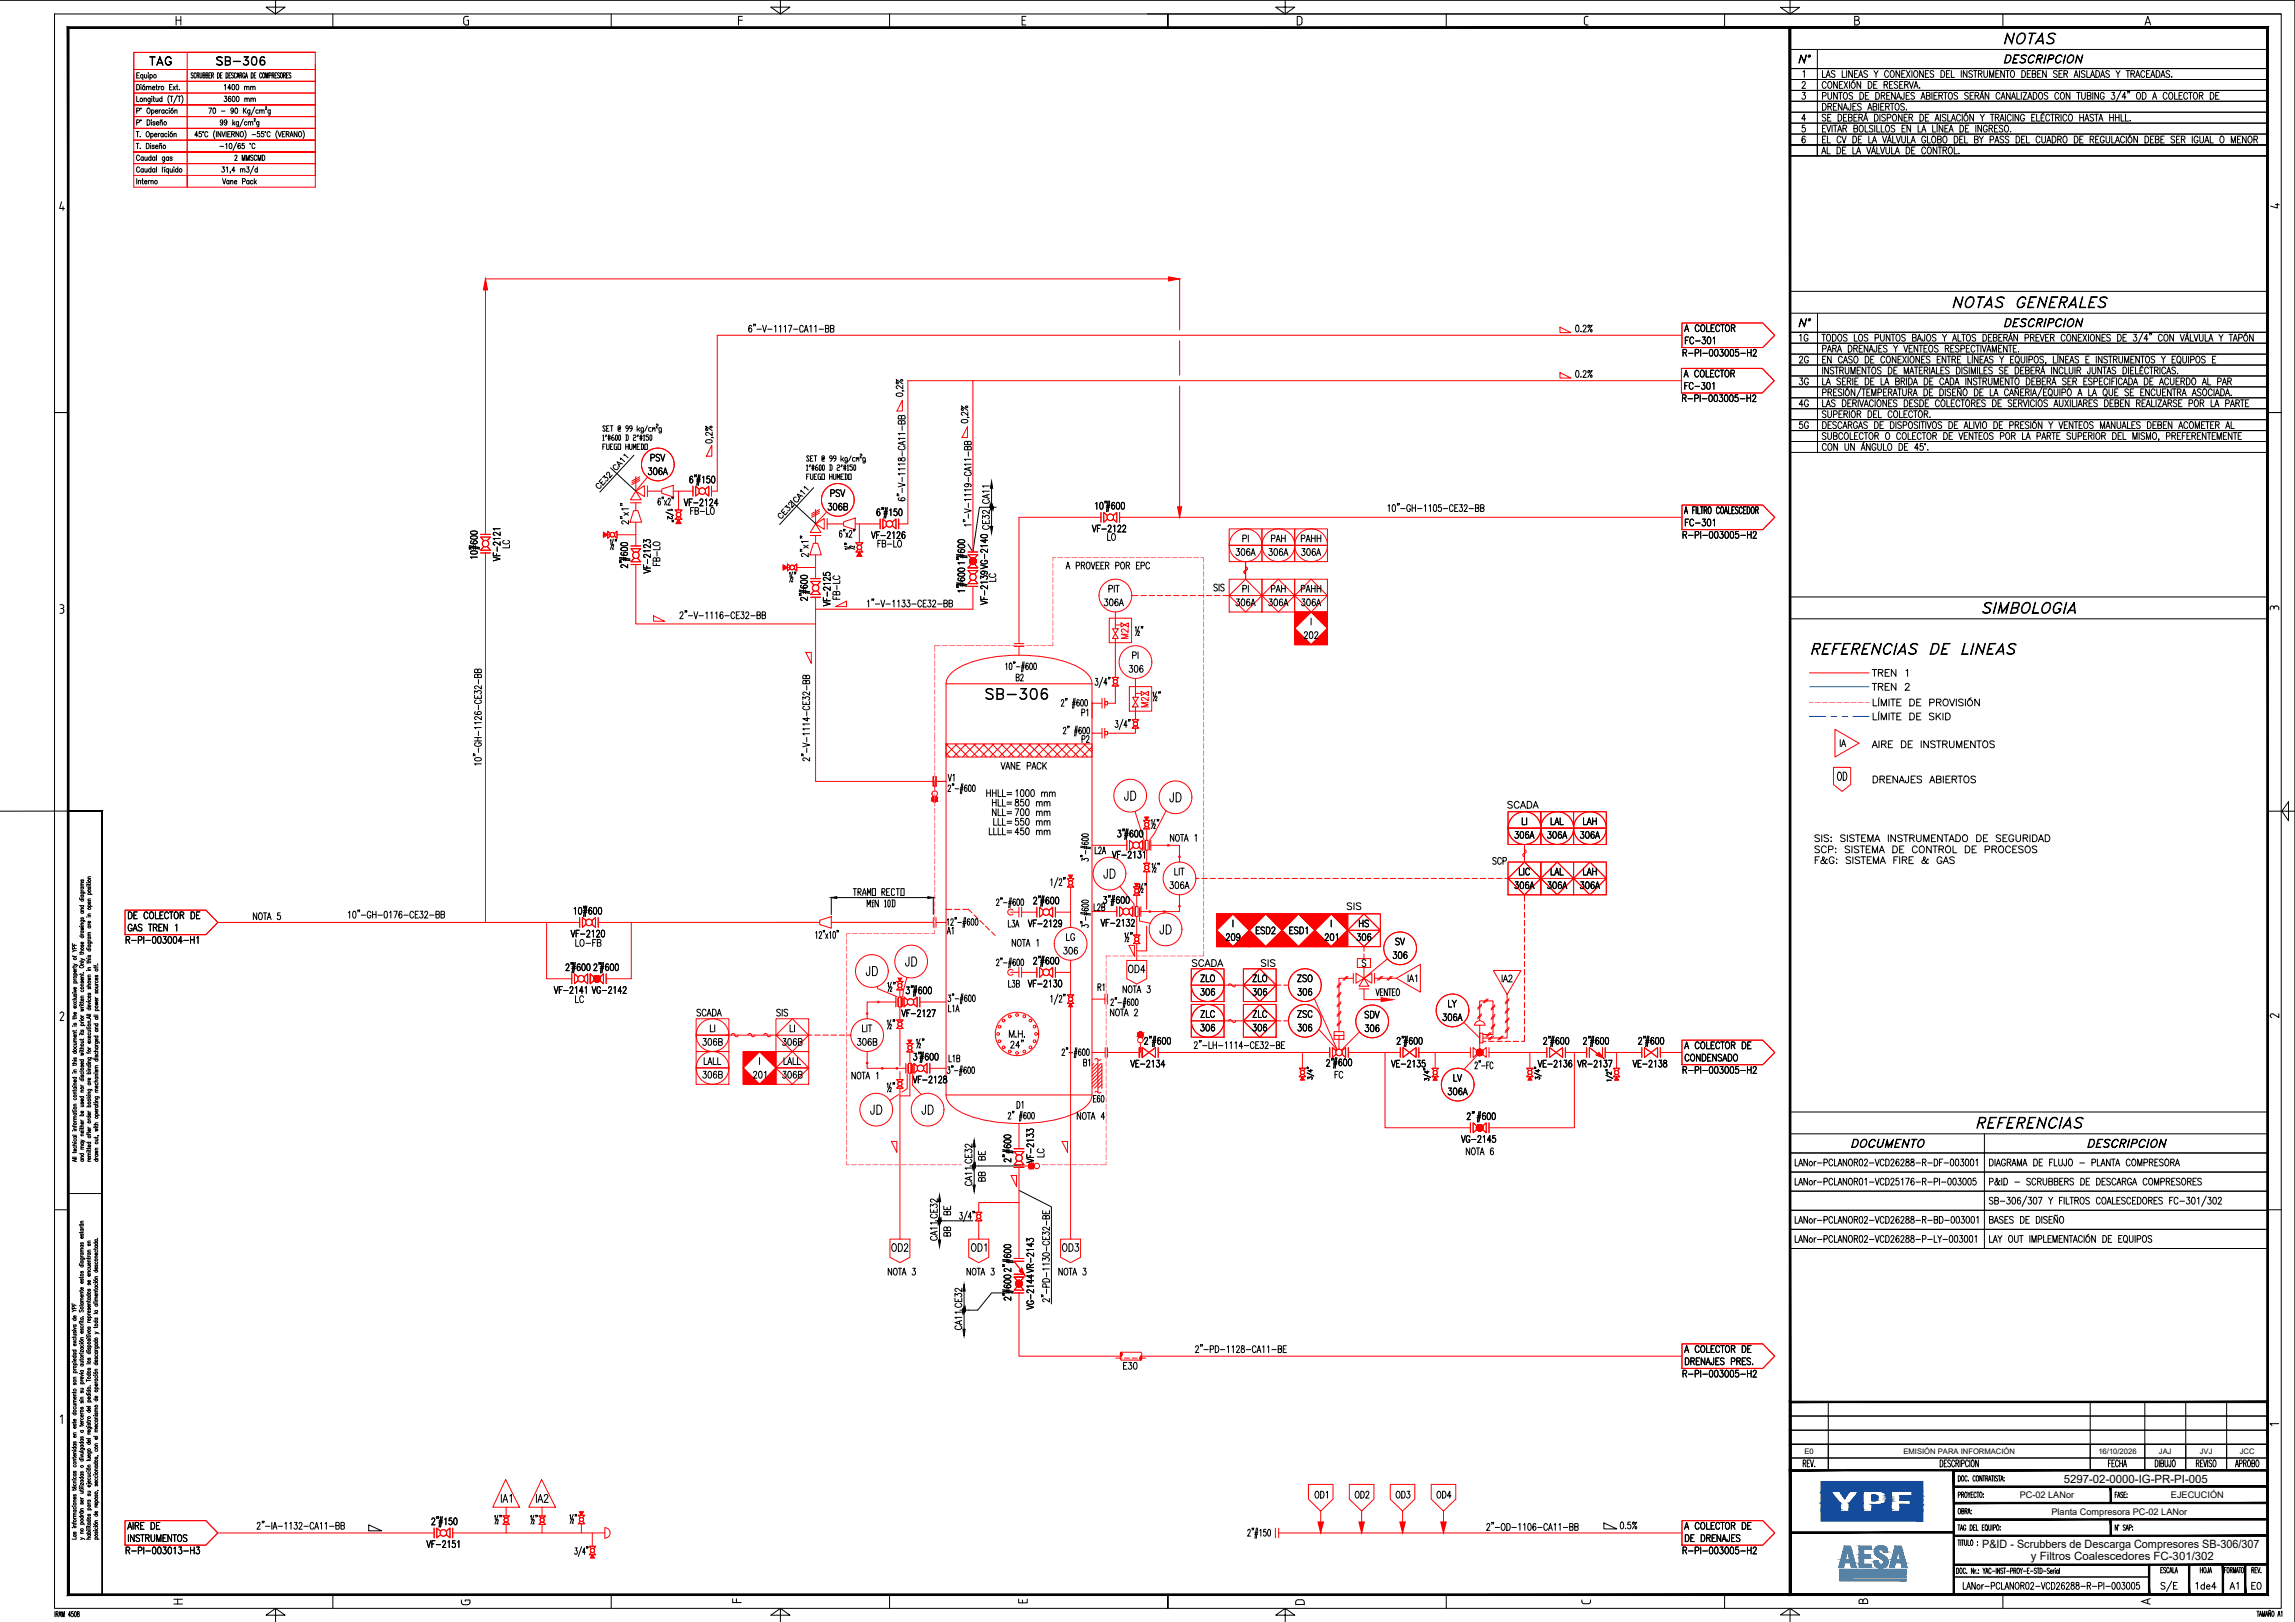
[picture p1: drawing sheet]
<svg xmlns="http://www.w3.org/2000/svg" width="841mm" height="594mm" viewBox="0 0 841 594" stroke-linecap="round" stroke-linejoin="round" font-family="sans-serif">
<defs><g id="words">
<g font-size="5.8">
<text x="733.8" y="16.1">NOTAS</text>
<text x="714.9" y="112.7">NOTAS GENERALES</text>
<text x="725.9" y="224.6">SIMBOLOGIA</text>
<text x="663.1" y="239.7">REFERENCIAS DE LINEAS</text>
<text x="723.7" y="413.2">REFERENCIAS</text>
</g>
<text font-size="5.6" x="360.7" y="256.2">SB-306</text>
<g font-size="4.9">
<text x="64" y="9.3">H</text>
<text x="169.4" y="9.3">G</text>
<text x="270.1" y="9.3">F</text>
<text x="374" y="9.3">E</text>
<text x="474.9" y="9.3">D</text>
<text x="580.1" y="9.3">C</text>
<text x="679.2" y="9.3">B</text>
<text x="785.5" y="9.3">A</text>
<text x="21.4" y="77.2">4</text>
<text x="835.4" y="76.7" transform="rotate(-90 835.4 76.7)">4</text>
<text x="21.4" y="224.8">3</text>
<text x="835.3" y="223.9" transform="rotate(-90 835.3 223.9)">3</text>
<text x="21.5" y="374">2</text>
<text x="835.3" y="373.2" transform="rotate(-90 835.3 373.2)">2</text>
<text x="21.6" y="521.5">1</text>
<text x="835.2" y="522.7" transform="rotate(-90 835.2 522.7)">1</text>
<text x="271.8" y="587.5" transform="rotate(-90 271.8 587.5)">F</text>
<text x="376.6" y="587.6" transform="rotate(-90 376.6 587.6)">E</text>
<text x="583" y="587.9" transform="rotate(-90 583 587.9)">C</text>
<text x="684.6" y="587.8" transform="rotate(-90 684.6 587.8)">B</text>
<text x="67" y="588" transform="rotate(-90 67 588)">H</text>
<text x="172.4" y="588.3" transform="rotate(-90 172.4 588.3)">G</text>
<text x="478.1" y="588.2" transform="rotate(-90 478.1 588.2)">D</text>
<text x="788.1" y="588.1" transform="rotate(-90 788.1 588.1)">A</text>
</g>
<g font-size="4.7">
<text x="411.9" y="293.1">JD</text>
<text x="428.5" y="293.7">JD</text>
<text x="404.3" y="321.7">JD</text>
<text x="424.8" y="342.1">JD</text>
<text x="331.6" y="353.9">JD</text>
<text x="317.2" y="357.3">JD</text>
<text x="318.8" y="408.1">JD</text>
<text x="337.6" y="408.1">JD</text>
</g>
<g font-size="4.4">
<text x="54.6" y="23.9">TAG</text>
<text x="79" y="23.9">SB-306</text>
</g>
<g font-size="4.3">
<text x="658.6" y="23.1">N°</text>
<text x="733.9" y="23.1">DESCRIPCION</text>
<text x="658.7" y="119.7">N°</text>
<text x="734" y="119.7">DESCRIPCION</text>
<text x="677.9" y="420.3">DOCUMENTO</text>
<text x="764.5" y="420.3">DESCRIPCION</text>
</g>
<g font-size="4.2">
<text x="673.1" y="285.8">OD</text>
<text x="756.3" y="543">5297-02-0000-IG-PR-PI-005</text>
<text x="726.4" y="567">P&amp;ID - Scrubbers de Descarga Compresores SB-306/307</text>
<text x="744.3" y="571.5">y Filtros Coalescedores FC-301/302</text>
</g>
<g font-size="4.1">
<text x="183.3" y="550.3">IA1</text>
<text x="196.1" y="550.3">IA2</text>
</g>
<g font-size="3.9">
<text x="413.2" y="356.2">OD4</text>
<text x="326.5" y="458.3">OD2</text>
<text x="355.7" y="458.3">OD1</text>
<text x="389" y="458.3">OD3</text>
</g>
<g font-size="3.8">
<text x="223.3" y="200.7">½&quot;</text>
<text x="312.8" y="201.5" transform="rotate(-90 312.8 201.5)">½&quot;</text>
<text x="289" y="212.7">½&quot;</text>
</g>
<g font-size="3.5">
<text x="660.2" y="28.4">1</text>
<text x="667.5" y="28.4">LAS LINEAS Y CONEXIONES DEL INSTRUMENTO DEBEN SER AISLADAS Y TRACEADAS.</text>
<text x="660" y="32.4">2</text>
<text x="667.5" y="32.4">CONEXIÓN DE RESERVA.</text>
<text x="660" y="36.4">3</text>
<text x="667.5" y="36.4">PUNTOS DE DRENAJES ABIERTOS SERÁN CANALIZADOS CON TUBING 3/4&quot; OD A COLECTOR DE</text>
<text x="667.5" y="40.4">DRENAJES ABIERTOS.</text>
<text x="660" y="44.4">4</text>
<text x="667.5" y="44.4">SE DEBERÁ DISPONER DE AISLACIÓN Y TRAICING ELÉCTRICO HASTA HHLL.</text>
<text x="660" y="52.4">6</text>
<text x="660" y="48.4">5</text>
<text x="667.5" y="52.4">EL CV DE LA VÁLVULA GLOBO DEL BY PASS DEL CUADRO DE REGULACIÓN DEBE SER IGUAL O MENOR</text>
<text x="667.5" y="48.4">EVITAR BOLSILLOS EN LA LÍNEA DE INGRESO.</text>
<text x="667.5" y="56.4">AL DE LA VÁLVULA DE CONTROL.</text>
<text x="274" y="121.7">6&quot;-V-1117-CA11-BB</text>
<text x="577.1" y="121.6">0.2%</text>
<text x="617.2" y="126">FC-301</text>
<text x="617.2" y="121.4">A COLECTOR</text>
<text x="658.9" y="125">1G</text>
<text x="667.5" y="125">TODOS LOS PUNTOS BAJOS Y ALTOS DEBERÁN PREVER CONEXIONES DE 3/4&quot; CON VÁLVULA Y TAPÓN</text>
<text x="616.4" y="130.5">R-PI-003005-H2</text>
<text x="667.5" y="129">PARA DRENAJES Y VENTEOS RESPECTIVAMENTE.</text>
<text x="659.1" y="133">2G</text>
<text x="667.5" y="133">EN CASO DE CONEXIONES ENTRE LÍNEAS Y EQUIPOS, LÍNEAS E INSTRUMENTOS Y EQUIPOS E</text>
<text x="667.5" y="137">INSTRUMENTOS DE MATERIALES DISIMILES SE DEBERÁ INCLUIR JUNTAS DIELÉCTRICAS.</text>
<text x="577.1" y="138.2">0.2%</text>
<text x="617" y="142.6">FC-301</text>
<text x="617" y="138.1">A COLECTOR</text>
<text x="659.1" y="141">3G</text>
<text x="667.5" y="141">LA SERIE DE LA BRIDA DE CADA INSTRUMENTO DEBERÁ SER ESPECIFICADA DE ACUERDO AL PAR</text>
<text x="616.2" y="147.1">R-PI-003005-H2</text>
<text x="659.1" y="149">4G</text>
<text x="667.5" y="145">PRESIÓN/TEMPERATURA DE DISEÑO DE LA CAÑERIA/EQUIPO A LA QUE SE ENCUENTRA ASOCIADA.</text>
<text x="667.5" y="149">LAS DERIVACIONES DESDE COLECTORES DE SERVICIOS AUXILIARES DEBEN REALIZARSE POR LA PARTE</text>
<text x="667.5" y="153">SUPERIOR DEL COLECTOR.</text>
<text x="659.1" y="156.9">5G</text>
<text x="667.5" y="156.9">DESCARGAS DE DISPOSITIVOS DE ALIVIO DE PRESIÓN Y VENTEOS MANUALES DEBEN ACOMETER AL</text>
<text x="667.5" y="160.9">SUBCOLECTOR O COLECTOR DE VENTEOS POR LA PARTE SUPERIOR DEL MISMO, PREFERENTEMENTE</text>
<text x="667.5" y="164.9">CON UN ÁNGULO DE 45°.</text>
<text x="237.3" y="173.9">306A</text>
<text x="238.1" y="168.9">PSV</text>
<text x="252.4" y="176.9">6&quot;#150</text>
<text x="240.9" y="185">6&quot;x2&quot;</text>
<text x="250.6" y="185.3">VF-2124</text>
<text x="304.1" y="181.9">PSV</text>
<text x="331.7" y="183.8" transform="rotate(-90 331.7 183.8)">6&quot;-V-1118-CA11-BB</text>
<text x="362.5" y="184.7" transform="rotate(-90 362.5 184.7)">CA11</text>
<text x="252.7" y="188.4">FB-LO</text>
<text x="303.1" y="186.9">306B</text>
<text x="321" y="188.9">6&quot;#150</text>
<text x="400.9" y="186.5">10&quot;#600</text>
<text x="508.1" y="187.3">10&quot;-GH-1105-CE32-BB</text>
<text x="617.2" y="188.1">A FILTRO COALESCEDOR</text>
<text x="230.3" y="192.3" transform="rotate(-90 230.3 192.3)">2&quot;x1&quot;</text>
<text x="307.3" y="196.8">6&quot;x2&quot;</text>
<text x="319.3" y="197.2">VF-2126</text>
<text x="355.9" y="193.2" transform="rotate(-90 355.9 193.2)">1&quot;-V-1119-CA11-BB</text>
<text x="400.2" y="194.8">VF-2122</text>
<text x="405.5" y="197.9">LO</text>
<text x="616.4" y="197.2">R-PI-003005-H2</text>
<text x="617.2" y="192.6">FC-301</text>
<text x="186.7" y="201" transform="rotate(-90 186.7 201)">LC</text>
<text x="321.4" y="200.4">FB-LO</text>
<text x="452.6" y="203.5">306A</text>
<text x="455.1" y="198.5">PI</text>
<text x="464.7" y="203.5">306A</text>
<text x="465.5" y="198.5">PAH</text>
<text x="476.5" y="198.5">PAHH</text>
<text x="476.7" y="203.5">306A</text>
<text x="174.9" y="205" transform="rotate(-90 174.9 205)">10&quot;#600</text>
<text x="183.3" y="205.5" transform="rotate(-90 183.3 205.5)">VF-2121</text>
<text x="230" y="208.3" transform="rotate(-90 230 208.3)">2&quot;#600</text>
<text x="241.8" y="207.5" transform="rotate(-90 241.8 207.5)">FB-LO</text>
<text x="296.2" y="204.3" transform="rotate(-90 296.2 204.3)">2&quot;x1&quot;</text>
<text x="353.5" y="207.1" transform="rotate(-90 353.5 207.1)">1&quot;#600</text>
<text x="390.5" y="208.4">A PROVEER POR EPC</text>
<text x="238.4" y="210" transform="rotate(-90 238.4 210)">VF-2123</text>
<text x="364.9" y="213.3" transform="rotate(-90 364.9 213.3)">LC</text>
<text x="295.9" y="220.2" transform="rotate(-90 295.9 220.2)">2&quot;#600</text>
<text x="307.8" y="219.9" transform="rotate(-90 307.8 219.9)">FB-LC</text>
<text x="353.5" y="217.4" transform="rotate(-90 353.5 217.4)">1&quot;#600</text>
<text x="361.9" y="221.5" transform="rotate(-90 361.9 221.5)">VF-2139VG-2140 CE32</text>
<text x="404.4" y="221.9">306A</text>
<text x="406" y="216.9">PIT</text>
<text x="444.6" y="216.5">SIS</text>
<text x="452.6" y="221.9">306A</text>
<text x="455.1" y="216.9">PI</text>
<text x="464.7" y="221.9">306A</text>
<text x="465.5" y="216.9">PAH</text>
<text x="476.5" y="216.9">PAHH</text>
<text x="476.7" y="221.9">306A</text>
<text x="248.8" y="226.6">2&quot;-V-1116-CE32-BB</text>
<text x="304.2" y="222" transform="rotate(-90 304.2 222)">VF-2125</text>
<text x="317.4" y="222.3">1&quot;-V-1133-CE32-BB</text>
<text x="415.7" y="232.4">½&quot;</text>
<text x="477.6" y="233.9">202</text>
<text x="480.1" y="228.9">I</text>
<text x="414.7" y="241.3">PI</text>
<text x="372.1" y="249.4">B2</text>
<text x="401" y="251">3/4&quot;</text>
<text x="413.5" y="246.2">306</text>
<text x="685.9" y="247.7">TREN 1</text>
<text x="422.1" y="256.3">½&quot;</text>
<text x="685.9" y="252.8">TREN 2</text>
<text x="396.1" y="262.2">P1</text>
<text x="685.9" y="263.7">LÍMITE DE SKID</text>
<text x="685.9" y="258.5">LÍMITE DE PROVISIÓN</text>
<text x="408.4" y="266.5">3/4&quot;</text>
<text x="396.2" y="271.9">P2</text>
<text x="674" y="273.4">IA</text>
<text x="685.9" y="273.9">AIRE DE INSTRUMENTOS</text>
<text x="176.4" y="280.8" transform="rotate(-90 176.4 280.8)">10&quot;-GH-1126-CE32-BB</text>
<text x="296.7" y="279" transform="rotate(-90 296.7 279)">2&quot;-V-1114-CE32-BB</text>
<text x="366.7" y="281.7">VANE PACK</text>
<text x="347.4" y="286.1">V1</text>
<text x="685.9" y="286.7">DRENAJES ABIERTOS</text>
<text x="361.2" y="291.8">HHLL= 1000 mm</text>
<text x="363.3" y="295.2">HLL= 850 mm</text>
<text x="363.3" y="298.7">NLL= 700 mm</text>
<text x="552.2" y="296">SCADA</text>
<text x="362.2" y="305.7">LLLL= 450 mm</text>
<text x="363.8" y="302.3">LLL= 550 mm</text>
<text x="421.6" y="303">½&quot;</text>
<text x="557.5" y="302.1">LI</text>
<text x="568" y="302.1">LAL</text>
<text x="579.9" y="302.1">LAH</text>
<text x="409.3" y="306.6">3&quot;#600</text>
<text x="428.5" y="308.1">NOTA 1</text>
<text x="554.8" y="307.1">306A</text>
<text x="566.8" y="307.1">306A</text>
<text x="578.8" y="307.1">306A</text>
<text x="664.7" y="308.3">SIS: SISTEMA INSTRUMENTADO DE SEGURIDAD</text>
<text x="401" y="312.7">L2A</text>
<text x="407.5" y="314.3">VF-2131</text>
<text x="546.8" y="316.6">SCP</text>
<text x="664.7" y="312.3">SCP: SISTEMA DE CONTROL DE PROCESOS</text>
<text x="664.7" y="316.3">F&amp;G: SISTEMA FIRE &amp; GAS</text>
<text x="421.8" y="319.1">½&quot;</text>
<text x="430.1" y="320.5">LIT</text>
<text x="556.4" y="320.5">LIC</text>
<text x="568" y="320.5">LAL</text>
<text x="579.9" y="320.5">LAH</text>
<text x="312.7" y="328">TRAMO RECTO</text>
<text x="384.6" y="324.4">1/2&quot;</text>
<text x="417" y="326.6">½&quot;</text>
<text x="428.4" y="325.5">306A</text>
<text x="554.8" y="325.5">306A</text>
<text x="566.8" y="325.5">306A</text>
<text x="578.8" y="325.5">306A</text>
<text x="209.9" y="334.8">10&quot;#600</text>
<text x="316.8" y="332.1">MÍN 10D</text>
<text x="378.5" y="331.1">2&quot;#600</text>
<text x="400.6" y="333.5">L2B</text>
<text x="404" y="330.9">3&quot;#600</text>
<text x="493.3" y="333.2">SIS</text>
<text x="46.7" y="341">GAS TREN 1</text>
<text x="46.7" y="336.5">DE COLECTOR DE</text>
<text x="92.5" y="336.8">NOTA 5</text>
<text x="127.2" y="336.2">10&quot;-GH-0176-CE32-BB</text>
<text x="369.2" y="339.5">L3A</text>
<text x="376.7" y="339.4">VF-2129</text>
<text x="403.4" y="339.2">VF-2132</text>
<text x="451.4" y="339.5">I</text>
<text x="487.4" y="339.5">I</text>
<text x="497.8" y="339.5">HS</text>
<text x="45.8" y="345.5">R-PI-003004-H1</text>
<text x="209.2" y="343.2">VF-2120</text>
<text x="210.6" y="346.6">LO-FB</text>
<text x="298.5" y="343.7">12&quot;x10&quot;</text>
<text x="347" y="342.1">A1</text>
<text x="370.6" y="346.6">NOTA 1</text>
<text x="390.5" y="344.5">LG</text>
<text x="411.8" y="344.5">½&quot;</text>
<text x="449" y="344.5">209</text>
<text x="460" y="342">ESD2</text>
<text x="472.2" y="342">ESD1</text>
<text x="485.3" y="344.5">201</text>
<text x="497" y="344.5">306</text>
<text x="511.2" y="346.1">SV</text>
<text x="378.5" y="353.1">2&quot;#600</text>
<text x="389.5" y="349.5">306</text>
<text x="436.6" y="354">SCADA</text>
<text x="461.9" y="354">SIS</text>
<text x="498.9" y="354">S</text>
<text x="510.2" y="351.1">306</text>
<text x="207.1" y="355.5">2&quot;#600</text>
<text x="217.3" y="355.5">2&quot;#600</text>
<text x="439.7" y="359.6">ZLO</text>
<text x="458.9" y="359.6">ZLO</text>
<text x="475.2" y="359.6">ZSO</text>
<text x="515.6" y="359.6">IA1</text>
<text x="550.1" y="359.6">IA2</text>
<text x="203" y="363.8">VF-2141</text>
<text x="216.9" y="363.8">VG-2142</text>
<text x="325" y="362.7">½&quot;</text>
<text x="331.8" y="364">3&quot;#600</text>
<text x="369.3" y="361.6">L3B</text>
<text x="376.7" y="361.5">VF-2130</text>
<text x="411.2" y="363.6">NOTA 3</text>
<text x="439.7" y="364.6">306</text>
<text x="458.8" y="364.6">306</text>
<text x="475.3" y="364.6">306</text>
<text x="504.1" y="364.7">VENTEO</text>
<text x="210.5" y="367.2">LC</text>
<text x="347.3" y="370.6">L1A</text>
<text x="384.6" y="367.1">1/2&quot;</text>
<text x="530.5" y="368.8">LY</text>
<text x="255.1" y="372.1">SCADA</text>
<text x="259.9" y="377.9">LI</text>
<text x="284.4" y="372.1">SIS</text>
<text x="289.2" y="377.9">LI</text>
<text x="315.7" y="377.9">LIT</text>
<text x="324.8" y="376.5">½&quot;</text>
<text x="330.3" y="372.4">VF-2127</text>
<text x="406.6" y="372.1">NOTA 2</text>
<text x="439.7" y="377.6">306</text>
<text x="439.8" y="372.7">ZLC</text>
<text x="458.8" y="377.6">306</text>
<text x="458.9" y="372.7">ZLC</text>
<text x="475.3" y="372.7">ZSC</text>
<text x="475.3" y="377.6">306</text>
<text x="499.9" y="372.9">SDV</text>
<text x="500" y="377.9">306</text>
<text x="528.5" y="373.8">306A</text>
<text x="257.3" y="382.9">306B</text>
<text x="286.5" y="382.9">306B</text>
<text x="313.9" y="382.9">306B</text>
<text x="335.5" y="383.4">½&quot;</text>
<text x="369.4" y="380">M.H.</text>
<text x="370.1" y="383.9">24&quot;</text>
<text x="419.1" y="382.5">2&quot;#600</text>
<text x="511.6" y="382.5">2&quot;#600</text>
<text x="565.4" y="382.5">2&quot;#600</text>
<text x="579.9" y="382.5">2&quot;#600</text>
<text x="600.1" y="382.5">2&quot;#600</text>
<text x="257.7" y="389.9">LALL</text>
<text x="278" y="389.9">I</text>
<text x="286.9" y="389.9">LALL</text>
<text x="334.5" y="388.3">3&quot;#600</text>
<text x="347.5" y="388.9">L1B</text>
<text x="437.3" y="384">2&quot;-LH-1114-CE32-BE</text>
<text x="617.2" y="388.6">CONDENSADO</text>
<text x="617.2" y="384.1">A COLECTOR DE</text>
<text x="257.3" y="394.9">306B</text>
<text x="275.8" y="394.9">201</text>
<text x="286.5" y="394.9">306B</text>
<text x="311.8" y="395.2">NOTA 1</text>
<text x="396.8" y="390.4">B1</text>
<text x="414.3" y="390.8">VE-2134</text>
<text x="485.8" y="390.6">2&quot;#600</text>
<text x="488.9" y="394.9">FC</text>
<text x="509.8" y="390.8">VE-2135</text>
<text x="540.2" y="391.4">2&quot;-FC</text>
<text x="563.5" y="390.8">VE-2136</text>
<text x="578" y="390.8">VR-2137</text>
<text x="598.3" y="390.8">VE-2138</text>
<text x="616.4" y="393.1">R-PI-003005-H2</text>
<text x="324.7" y="399.5">½&quot;</text>
<text x="334.5" y="396.6">VF-2128</text>
<text x="530.4" y="401">306A</text>
<text x="532.4" y="396">LV</text>
<text x="372.4" y="405.9">D1</text>
<text x="394.4" y="410">NOTA 4</text>
<text x="537.4" y="410.1">2&quot; #600</text>
<text x="535.5" y="418.4">VG-2145</text>
<text x="361.1" y="425.3" transform="rotate(-90 361.1 425.3)">BE</text>
<text x="370.4" y="425.9" transform="rotate(-90 370.4 425.9)">2&quot;#600</text>
<text x="378.8" y="425.9" transform="rotate(-90 378.8 425.9)">VF-2133</text>
<text x="382.6" y="424.1" transform="rotate(-90 382.6 424.1)">LC</text>
<text x="537" y="423">NOTA 6</text>
<text x="356.2" y="426.3" transform="rotate(-90 356.2 426.3)">CE32</text>
<text x="657.5" y="427">LANor-PCLANOR02-VCD26288-R-DF-003001</text>
<text x="728.7" y="427">DIAGRAMA DE FLUJO - PLANTA COMPRESORA</text>
<text x="356.2" y="434.5" transform="rotate(-90 356.2 434.5)">CA11</text>
<text x="361.1" y="433" transform="rotate(-90 361.1 433)">BB</text>
<text x="657.5" y="434">LANor-PCLANOR01-VCD25176-R-PI-003005</text>
<text x="728.7" y="434">P&amp;ID - SCRUBBERS DE DESCARGA COMPRESORES</text>
<text x="728.7" y="441">SB-306/307 Y FILTROS COALESCEDORES FC-301/302</text>
<text x="343.5" y="446.4" transform="rotate(-90 343.5 446.4)">CE32</text>
<text x="348.4" y="445.3" transform="rotate(-90 348.4 445.3)">BE</text>
<text x="351.4" y="446.6">3/4&quot;</text>
<text x="657.5" y="448">LANor-PCLANOR02-VCD26288-R-BD-003001</text>
<text x="728.7" y="448">BASES DE DISEÑO</text>
<text x="343.5" y="454.6" transform="rotate(-90 343.5 454.6)">CA11</text>
<text x="348.4" y="453.1" transform="rotate(-90 348.4 453.1)">BB</text>
<text x="657.5" y="455">LANor-PCLANOR02-VCD26288-P-LY-003001</text>
<text x="728.7" y="455">LAY OUT IMPLEMENTACIÓN DE EQUIPOS</text>
<text x="325.1" y="467">NOTA 3</text>
<text x="354" y="467">NOTA 3</text>
<text x="370.4" y="466.1" transform="rotate(-90 370.4 466.1)">2&quot;#600</text>
<text x="378.8" y="466.2" transform="rotate(-90 378.8 466.2)">VR-2143</text>
<text x="387.7" y="467">NOTA 3</text>
<text x="352.4" y="479.1" transform="rotate(-90 352.4 479.1)">CE32</text>
<text x="370.4" y="476.5" transform="rotate(-90 370.4 476.5)">2&quot;#600</text>
<text x="378.8" y="479.6" transform="rotate(-90 378.8 479.6)">VG-2144</text>
<text x="384.6" y="477.2" transform="rotate(-90 384.6 477.2)">2&quot;-PD-1130-CE32-BE</text>
<text x="352.4" y="487.3" transform="rotate(-90 352.4 487.3)">CA11</text>
<text x="437.8" y="495.4">2&quot;-PD-1128-CA11-BE</text>
<text x="617.2" y="495.4">A COLECTOR DE</text>
<text x="411.4" y="501.5">E30</text>
<text x="617.2" y="499.9">DRENAJES PRES.</text>
<text x="616.4" y="504.4">R-PI-003005-H2</text>
<text x="660.5" y="537.2">REV.</text>
<text x="710.7" y="537.2">DESCRIPCION</text>
<text x="772.4" y="537.2">FECHA</text>
<text x="789.5" y="537.2">DIBUJO</text>
<text x="804.6" y="537.2">REVISO</text>
<text x="819.1" y="537.2">APROBO</text>
<text x="481.6" y="548.7">OD1</text>
<text x="496.4" y="548.7">OD2</text>
<text x="511.4" y="548.7">OD3</text>
<text x="526.3" y="548.7">OD4</text>
<text x="46.7" y="560.1">AIRE DE</text>
<text x="93.9" y="560.1">2&quot;-IA-1132-CA11-BB</text>
<text x="157.9" y="558.5">2&quot;#150</text>
<text x="456.9" y="562.6">2&quot;#150</text>
<text x="544.5" y="560.5">2&quot;-OD-1106-CA11-BB</text>
<text x="593.5" y="560">0.5%</text>
<text x="617.2" y="560.1">A COLECTOR DE</text>
<text x="45.8" y="569.1">R-PI-003013-H3</text>
<text x="46.7" y="564.6">INSTRUMENTOS</text>
<text x="156.3" y="566.8">VF-2151</text>
<text x="616.4" y="569.1">R-PI-003005-H2</text>
<text x="617.2" y="564.6">DE DRENAJES</text>
<text x="719.1" y="582.1">LANor-PCLANOR02-VCD26288-R-PI-003005</text>
<text x="791.6" y="582.1">S/E</text>
<text x="804.1" y="582.1">1de4</text>
<text x="817.1" y="582.1">A1</text>
<text x="824.7" y="582.1">E0</text>
</g>
<g font-size="3.5" fill="#f00">
<text x="413.4" y="234.2" transform="rotate(-90 413.4 234.2)">M2</text>
<text x="420.8" y="259.3" transform="rotate(-90 420.8 259.3)">M2</text>
</g>
<text font-size="3.5" fill="#f0f" x="402.1" y="362.9">R1</text>
<g font-size="3.4">
<text x="330.8" y="145.5" transform="rotate(-90 330.8 145.5)">0,2%</text>
<text x="354.7" y="155.2" transform="rotate(-90 354.7 155.2)">0,2%</text>
<text x="261" y="162.6" transform="rotate(-90 261 162.6)">0,2%</text>
<text x="368.1" y="245.3">10&quot;-#600</text>
<text x="388.6" y="258.6">2&quot; #600</text>
<text x="389.4" y="268.8">2&quot; #600</text>
<text x="347.1" y="289.9">2&quot;-#600</text>
<text x="398.9" y="315.6" transform="rotate(-90 398.9 315.6)">3&quot;-#600</text>
<text x="364.9" y="331.7">2&quot;-#600</text>
<text x="346.6" y="338.9">12&quot;-#600</text>
<text x="398.9" y="339.9" transform="rotate(-90 398.9 339.9)">3&quot;-#600</text>
<text x="364.9" y="353.7">2&quot;-#600</text>
<text x="347.1" y="366.9">3&quot;-#600</text>
<text x="406.8" y="368.3">2&quot;-#600</text>
<text x="388.9" y="386.6">2&quot;-#600</text>
<text x="346.9" y="393.2">3&quot;-#600</text>
<text x="369.2" y="409.8">2&quot; #600</text>
<text x="740.2" y="548.7">PC-02 LANor</text>
<text x="795.5" y="548.7">EJECUCIÓN</text>
<text x="181" y="557.8">½&quot;</text>
<text x="194.1" y="557.8">½&quot;</text>
<text x="208.5" y="557.5">½&quot;</text>
<text x="751.8" y="554.7">Planta Compresora PC-02 LANor</text>
<text x="210.4" y="569.3">3/4&quot;</text>
</g>
<text font-size="3.4" fill="#f0f" x="400.4" y="403.6">E60</text>
<g font-size="2.8">
<text x="220.9" y="158">SET @ 99 kg/cm</text>
<text x="220.9" y="161.3">1&quot;#600 D 2&quot;#150</text>
<text x="241.5" y="158">g</text>
<text x="220.9" y="164.6">FUEGO HUMEDO</text>
<text x="295.6" y="168.9">SET @ 99 kg/cm</text>
<text x="295.6" y="172.3">1&quot;#600 D 2&quot;#150</text>
<text x="316.2" y="168.9">g</text>
<text x="219.4" y="179.4" transform="rotate(-47 219.4 179.4)">CE32 CA11</text>
<text x="295.6" y="175.6">FUEGO HUMEDO</text>
<text x="286.1" y="190.3" transform="rotate(-47 286.1 190.3)">CE32 CA11</text>
<text x="661.3" y="532.5">E0</text>
<text x="697.6" y="532.5">EMISIÓN PARA INFORMACIÓN</text>
<text x="769" y="532.5">16/10/2026</text>
<text x="791.1" y="532.5">JAJ</text>
<text x="806.2" y="532.5">JVJ</text>
<text x="820.8" y="532.5">JCC</text>
<text x="717.4" y="542.5">DOC. CONTRATISTA:</text>
<text x="717.4" y="548.5">PROYECTO:</text>
<text x="774.9" y="548.5">FASE:</text>
<text x="717.4" y="554.5">OBRA:</text>
<text x="717.4" y="560.5">TAG DEL EQUIPO:</text>
<text x="774.9" y="560.5">N° SAP:</text>
<text x="717.4" y="566.1">TITULO :</text>
<text x="716.8" y="576.3">DOC. Nr.: YAC-INST-PROY-E-STD-Serial</text>
<text x="791.6" y="576.1">ESCALA</text>
<text x="806.1" y="576.1">HOJA</text>
<text x="815" y="576.1">FORMATO</text>
<text x="824.9" y="576.1">REV.</text>
</g>
<g font-size="2.7">
<text x="49.8" y="28.6">Equipo</text>
<text x="69.9" y="28.6">SCRUBBER DE DESCARGA DE COMPRESORES</text>
<text x="49.8" y="32.9">Diámetro Ext.</text>
<text x="81.8" y="32.9">1400 mm</text>
<text x="49.8" y="37.2">Longitud (T/T)</text>
<text x="49.8" y="41.5">P° Operación</text>
<text x="76.3" y="41.5">70 - 90 Kg/cm²g</text>
<text x="81.9" y="37.2">3600 mm</text>
<text x="49.8" y="45.8">P° Diseño</text>
<text x="80.5" y="45.8">99 kg/cm²g</text>
<text x="49.8" y="50.1">T. Operación</text>
<text x="71.2" y="50.1">45°C (INVIERNO) -55°C (VERANO)</text>
<text x="49.8" y="54.5">T. Diseño</text>
<text x="49.8" y="58.8">Caudal gas</text>
<text x="80.3" y="54.5">-10/65 °C</text>
<text x="85.1" y="58.8">2 MMSCMD</text>
<text x="49.8" y="63.1">Caudal líquido</text>
<text x="81" y="63.1">31,4 m3/d</text>
<text x="49.8" y="67.4">Interno</text>
<text x="81.5" y="67.4">Vane Pack</text>
<text x="19.9" y="592.2">IRAM 4508</text>
<text x="827" y="592">TAMAÑO A1</text>
</g>
<text font-size="2.5" x="244.7" y="186.1" transform="rotate(90 244.7 186.1)">1/2&quot;</text>
<g font-size="2.3">
<text x="480.9" y="395.4" transform="rotate(-90 480.9 395.4)">3/4&quot;</text>
<text x="523.7" y="396" transform="rotate(-90 523.7 396)">3/4&quot;</text>
<text x="564.3" y="395.4" transform="rotate(-90 564.3 395.4)">3/4&quot;</text>
<text x="590.5" y="396.3" transform="rotate(-90 590.5 396.3)">1/2&quot;</text>
</g>
<g font-size="2.1">
<text x="28" y="425.6" transform="rotate(-90 28 425.6)">All techical information contained in this document is the exclusive property of YPF</text>
<text x="30.6" y="425.6" transform="rotate(-90 30.6 425.6)">and may neither be used nor disclosed without its prior written consent. Only those drawings and diagrams</text>
<text x="33.2" y="425.6" transform="rotate(-90 33.2 425.6)">remitted after order booking are binding for execution.All devices shown in this diagram are in open position</text>
<text x="35.9" y="425.6" transform="rotate(-90 35.9 425.6)">drawn out, with operating mechanism discharged and all power sources off.</text>
<text x="27.9" y="564" transform="rotate(-90 27.9 564)">Las informaciones técnicas contenidas en este documento son propiedad exclusiva de YPF</text>
<text x="30.5" y="564" transform="rotate(-90 30.5 564)">y no podrán ser utilizadas o divulgadas a terceros sin su previa autorización escrita. Solamente estos diagramas estarán</text>
<text x="33.2" y="564" transform="rotate(-90 33.2 564)">habilitados para su ejecución luego del registro del pedido. Todos los dispositivos representados se encuentran en</text>
<text x="35.8" y="564" transform="rotate(-90 35.8 564)">posición de reposo, seccionados, con el mecanismo de operación descargado y toda la alimentación desconectada.</text>
</g>
<g font-size="2">
<text x="240.5" y="156.7">2</text>
<text x="315.2" y="167.7">2</text>
</g>
</g></defs>
<!-- layer: _TREN 1 -->
<g fill="none" stroke="#f00" stroke-width=".37">
<path d="M49 19.2h66.5M49 19.2v27.7v-19.8M49 19.2v6.3M115.5 19.2v49.4h-66.5v-8.7h66.5h-46.9v-4.3v4.3h-19.6v-4.3M115.5 19.2h-46.9v6.3M49 29.8h19.6v4.3h-19.6zM49 38.4h66.5zM68.6 29.8v4.3h46.9h-66.5v4.3h19.6v-4.3v4.3h46.9M115.5 25.5h-46.9v4.3h46.9h-66.5v-4.3h19.6v4.3M115.5 38.4h-66.5v4.3h19.6v-4.3v4.3h46.9h-66.5v4.3h19.6v-4.3v4.3h46.9h-46.9M49 47h19.6v4.3h-19.6zM49 51.3h19.6v4.3h-19.6z"/>
<path d="M49 55.6h66.5M68.6 47v4.3h46.9h-46.9M68.6 51.3v4.3h46.9h-66.5M68.6 59.9v4.4M49 64.3h66.5M68.6 64.3v4.3v-4.3M571.7 119.8l4 2h-4zM616.4 118.3h29.6l4.4 4.5-4.4 4.5h-29.6zM356.5 139.4v62.8M432.3 120.8v-18.7h-254.4v93.6M432.3 124.8v12.6M571.7 136.5l4 2h-4z"/>
<path d="M616.2 134.9h29.6l4.4 4.5-4.4 4.5h-29.6zM616.4 139.4h-283.7v52.5h-3.4M616.4 122.8h-353.6v57.1h-2.1M330.7 146.6v4h-2zM354.5 156.3v4h-2zM432.3 141.4v46.2M233 179.9l3.2-2v4l-3.2-2 2 3.2h-4zM233 174.6v5.4M234.4 175.3l-2.9 1.5M234.4 175.9l-2.9 1.6M234.4 174.6l-2.9 1.6M237.3 179.9h5.2"/>
<path d="M237.3 177.9v4M237.3 174.7l-4.3 5.2M242.5 179.1l4.2-1.3v4.2l-4.2-1.3zM246.7 179.9h7.2M248.7 179.9v6.9M253.9 178.1v3.6M256.3 179.3l-1.4-1.2v3.6l1.4-1.2M258.4 179.3l1.3-1.2v3.6l-1.3-1.2M260.7 178.1v3.6M260.9 163.1v4h-2.1zM176.1 195.7h3.6M177.3 198.1l-1.2-1.4h3.6l-1.2 1.4"/>
<path d="M221.1 195l1.6 .9-1.6 .9zM223.7 195.4l-1-.8v2.5l1-.8M225.1 195.4l1-.8v2.5l-1-.8M226.1 195.9h6.9M231 184.2h4M231.2 200h3.6M232.2 187h1.6l1.3 4.3h-4.2zM233 184.2v2.8M233 191.3v8.7M248.2 187.8l-.8-1h2.5l-.8 1M248.2 189.2l-.8 1h2.5l-.8-1M248.7 190.2l.9 1.6h-1.8z"/>
<path d="M296.9 196.1h3.9M298.1 199h1.6l1.3 4.2h-4.2zM298.9 191.9l3.1-2v4l-3.1-2 1.9 3.1h-3.9zM298.9 186.6v5.4M298.9 196.1v2.9M300.3 187.3l-2.9 1.5M300.3 187.9l-2.9 1.6M300.3 186.6l-2.9 1.6M302.9 187.5l-4 4.4M303.1 189.9v4M303.1 191.9h6.1M309.2 191.1l4.2-1.3v4.2l-4.2-1.3z"/>
<path d="M313.4 191.9h9.1M314.5 199.7l-.9-.9h2.6l-.9 .9M314.9 191.9v6.9M322.5 190.1v3.6M324.9 191.3l-1.4-1.2v3.6l1.4-1.2M327 191.3l1.3-1.2v3.6l-1.3-1.2M329.3 190.1v3.6M403.5 189.5h-30.1v46.2M403.5 187.7v3.6M405.8 188.9l-1.3-1.2v3.6l1.3-1.2M407.9 188.9l1.4-1.2v3.6l-1.4-1.2M410.3 189.5h206.1"/>
<path d="M410.3 187.7v3.6M450.4 193.7h12v12h-12zM450.4 199.7h36.1M462.4 193.7h12.1v12h-12.1zM474.5 193.7h12v12h-12zM616.4 185h29.6l4.4 4.5-4.4 4.5h-29.6zM176.1 202.5h3.6M177.3 200.1l-1.2 1.4h3.6l-1.2-1.4M177.9 202.5v135.4M231.2 206.8h3.6M232.4 204.4l-1.2 1.4h3.6l-1.2-1.4M232.4 202.3l-1.2-1.3h3.6l-1.2 1.3"/>
<path d="M233 206.8v21.7h65.9M287 206.9l1.6 .9-1.6 .9zM289.5 207.4l-.9-.8v2.5l.9-.8M291 207.4l1-.8v2.5l-1-.8M292 207.8h6.9M297.1 211.9h3.6M297.1 218.8h3.6M298.3 216.4l-1.2 1.3h3.6l-1.2-1.3M298.3 214.3l-1.2-1.3h3.6l-1.2 1.3M298.9 218.8v67.4h43.1M298.9 203.2v8.7M314.5 201.2l-.9 1h2.6l-.9-1"/>
<path d="M314.9 202.2l.9 1.6h-1.8zM354.7 202.2h3.6M354.7 209h3.6M354.7 208h3.6M354.7 214.8h3.6M355.9 206.6l-1.2 1.4h3.6l-1.2-1.4M355.9 204.5l-1.2-1.3h3.6l-1.2 1.3M355.9 212.4l-1.2 1.4h3.6l-1.2-1.4M355.9 210.3l-1.2-1.3h3.6l-1.2 1.3M356.5 214.8v8.3h-57.6M414.7 218.1h2.4M418.1 218.1h2"/>
<path d="M421.1 218.1h2M424.1 218.1h2M427.1 218.1h2M430.1 218.1h2M433.1 218.1h2M436.1 218.1h2M439.1 218.1h2M442.1 218.1h2M445.1 218.1h2M448.1 218.1h38.4M450.4 212.1h12v12h-12zM450.4 218.1l6.1-6 5.9 6-5.9 6z"/>
<path d="M456.5 205.7v6.4M456.5 207.7a.67 .67 0 0 1 .6 .7 .67 .67 0 0 1-.9 .6l-.3 .8 .6 .4M462.4 212.1h12.1v12h-12.1zM462.4 218.1l6.1-6 6 6-6 6zM474.5 212.1h12v12h-12zM474.5 218.1l6-6 6 6-6 6zM239.5 225.5l4 2h-4zM295.3 239h2v4zM306.2 222.2l4-2v2zM371.6 235.7h3.6M371.6 236.8h3.6M373.4 236.8v3.2"/>
<path d="M406.5 226.4h8.2v9h-8.2zM407.7 230.3h2.1l-1.1 1.8zM408.7 232.1l1.1 1.7h-2.1zM408.7 224.1v6.2M408.7 233.8v14.3M408.7 228.9h2.1M410.8 228.1l1.4 .8-1.4 .8zM412.2 228.9l1.3-.8v1.6zM474.5 224.1h12v12h-12zM474.5 230.1l6-6 6 6-6 6zM346.7 250.4a7.4 7.4 0 0 1 4.9-6 54.4 54.4 0 0 1 31.2-3.8 28.6 28.6 0 0 1 15.7 6.2 5.3 5.3 0 0 1 1.7 3.6M400.2 250.5h-53.5v150.5"/>
<path d="M400.2 250.5v150.5M400.2 257.6h3.6M403.8 255.8v3.6M404.9 257h.9v1.2h-.9zM404.9 255.8v3.6M408.3 249l-.7-.9h2.3l-.8 .9M408.3 250.4l-.7 .8h2.3l-.8-.8M408.7 251.2v6.4h-2.9M413.9 251.5h8.1v9h-8.1zM415.1 255.4h2l-1 1.7zM416.1 257.1l1 1.8h-2zM416.1 248.5v6.9"/>
<path d="M416.1 258.9v4.7M416.1 254h2.1M418.2 253.2l1.3 .8-1.3 .8zM419.5 254l1.4-.8v1.6zM663.1 246.5h21.9M346.7 272.5h53.5v4.8h-53.5zM346.7 275.9l1.4 1.4M346.7 272.5l4.8 4.8M347.4 272.5l-.7 .7M350 272.5l4.8 4.8M350.8 272.5l-4.1 4.1M353.4 272.5l4.8 4.8"/>
<path d="M354.1 272.5l-4.7 4.8M356.8 272.5l4.7 4.8M357.5 272.5l-4.8 4.8M360.1 272.5l4.8 4.8M360.9 272.5l-4.8 4.8M363.5 272.5l4.8 4.8M364.2 272.5l-4.7 4.8M366.9 272.5l4.7 4.8M367.6 272.5l-4.8 4.8M370.2 272.5l4.8 4.8M371 272.5l-4.8 4.8M373.6 272.5l4.8 4.8"/>
<path d="M374.3 272.5l-4.8 4.8M377 272.5l4.8 4.8M377.7 272.5l-4.8 4.8M380.3 272.5l4.8 4.8M381.1 272.5l-4.8 4.8M383.7 272.5l4.8 4.8M384.4 272.5l-4.7 4.8M387.1 272.5l4.8 4.8M387.8 272.5l-4.8 4.8M390.4 272.5l4.8 4.8M391.2 272.5l-4.8 4.8M393.8 272.5l4.8 4.8"/>
<path d="M394.5 272.5l-4.7 4.8M397.2 272.5l3 3M397.9 272.5l-4.8 4.8M400.2 273.6l-3.7 3.7M400.2 276.9l-.3 .4M400.2 268.5h3.6M403.8 266.7v3.6M404.9 267.9h.9v1.2h-.9zM404.9 266.7v3.6M415.7 264.5l-.8-.9h2.4l-.8 .9M415.7 265.8l-.8 .9h2.4l-.8-.9M416.1 266.7v1.8h-10.3"/>
<path d="M672.4 267.1l8.8 5.1-8.8 5.1zM342 284.4v3.6M342.5 286.2v3.5M343 286.2h3.7M343 284.4v3.6M415.9 297.2l3.3 10.5M419.5 299.3h1.4l-.7 1.2zM427.3 297l-4.3 8.3-1.8 2.5M552.6 297.3h12v12h-12zM564.6 297.3h12v12h-12zM576.6 297.3h12v12h-12zM678.1 281.1h-6.2v6.3l3.1 2.5 3.2-2.5v-6.3"/>
<path d="M400.2 309.6h12.7M412.9 307.8v3.6M415.3 309l-1.4-1.2v3.6l1.4-1.2M417.3 309l1.4-1.2v3.6l-1.4-1.2M418.7 307.9v3.3M419.2 308.1v3.1M419.7 307.8h1v3.6h-1zM419.7 307.8v3.6M419.8 318.4l-.7 .9h2.3l-.8-.9M419.8 317.1l-.7-.9h2.3l-.8 .9M419.8 302.7l-.7 .9h2.3l-.8-.9M419.8 301.4l-.7-.9h2.3l-.8 .9"/>
<path d="M420.2 319.3v13.7M420.2 303.6v4.2M420.2 311.4v4.8M421.2 308.1v3.1M421.7 309.6h10.5v6.1M421.7 307.8v3.6M427.9 309.3l.4 .6M428.3 309.3l-.4 .6M431.9 313.6l.7 .4M432.6 313.6l-.7 .4M552.6 315.7h12v12h-12zM552.6 303.3h36"/>
<path d="M558.7 309.3v6.4M558.7 311.3a.67 .67 0 0 1 .6 .8 .67 .67 0 0 1-.9 .5l-.3 .8 .6 .4M564.6 315.7h12v12h-12zM576.6 315.7h12v12h-12zM45.8 333.3h29.6l4.4 4.6-4.4 4.4h-29.6zM79.8 337.9h132.6M200.3 337.9v20.6h9.2M212.4 336.1v3.6M214.8 337.2l-1.4-1.1v3.6l1.4-1.2M216.9 337.2l1.3-1.1v3.6l-1.3-1.2M219.2 336.1v3.6M231.4 337.9v20.6h-9.3"/>
<path d="M300.4 337.1l4.2-1.4v4.3l-4.2-1.4zM300.4 337.8l-81.2 .1M304.6 337.8h37.4M342 336.1v3.6M343 336.1v3.6M343 337.9h3.7M346.7 333.1h2.1M349.8 333.1h2M352.8 333.1h2.1l1.3 1.2M356.9 335l1.5 1.5M359.1 337.2l1.4 1.4M361.2 339.3l1.4 1.3"/>
<path d="M370.4 334.1h3M371.2 333.4a1.09 1.09 0 0 0-1.6-.1 1.09 1.09 0 0 0 0 1.6 1.09 1.09 0 0 0 1.6-.1M373.4 332.3v3.6M374.4 332.3v3.6M374.4 334.1h5.6M380 332.3v3.6M382.3 333.5l-1.3-1.2v3.6l1.3-1.2M384.4 333.5l1.4-1.2v3.6l-1.4-1.2M386.8 334.1h5.5M386.8 332.3v3.6M391.6 320.6h1.4l-.7 1.2zM391.9 324l-.7 .9h2.3l-.8-.9"/>
<path d="M391.9 322.7l-.7-.9h2.3l-.8 .9M392.3 324.9v14.8M400.2 333.9h9.1M409.3 332.1v3.6M410.3 324.6l5.3 6.5v1M411.6 333.3l-1.3-1.2v3.6l1.3-1.2M413.7 333.3l1.4-1.2v3.6l-1.4-1.2M415.6 332.4v3.1M415.9 323.6h1.3l-.7 1.2zM416.1 332.1h1v3.6h-1zM416.1 332.1v3.6M416.2 327l-.8 .9h2.3l-.7-.9"/>
<path d="M416.2 325.7l-.8-.9h2.3l-.7 .9M416.6 327.9v4.2M416.6 335.7v6.8M417.6 335.7v1.6l4 .9M417.6 332.4v3.1M418.1 332.1v3.6M420.2 339.2v9.1h-3.6M421.1 333.5l.5 .7M421.6 333.5l-.5 .7M426.5 333.5l.4 .7M426.9 333.5l-.4 .7M431.9 331.7l.7 .5"/>
<path d="M432.2 327.7v6.2h-14.1M432.6 331.7l-.7 .5M438.2 321.7h1.2M440.4 321.7h2M443.4 321.7h2M445.8 334.7h12v12h-12zM446.4 321.7h2M449.4 321.7h2M451.8 334.7l6 6-6 6-6-6zM452.4 321.7h2M455.4 321.7h2M457.8 334.7h12v12h-12z"/>
<path d="M458.4 321.7h2M461.4 321.7h2M463.8 334.7l6 6-6 6-6-6zM464.4 321.7h2M467.4 321.7h2M469.8 334.7h12v12h-12zM470.5 321.7h1.9M473.4 321.7h2M475.8 334.7l6 6-6 6-6-6zM476.4 321.7h2M479.4 321.7h2M481.8 334.7h12v12h-12z"/>
<path d="M482.4 321.7h2M485.4 321.7h2M487.8 334.7l6 6-6 6-6-6zM488.4 321.7h2M491.4 321.7h2M493.8 334.7h12v12h-12zM494.4 321.7h2M497.4 321.7h2M499.8 334.7l6 6-6 6-6-6zM500.4 321.7h2M503.4 321.7h2M506.4 321.7h2"/>
<path d="M509.4 321.7h2.1M512.4 321.7h2M515.4 321.7h2M518.4 321.7h2M521.4 321.7h2M524.4 321.7h2M527.4 321.7h2M530.4 321.7h2M533.4 321.7h2M536.4 321.7h2M539.4 321.7h2M542.4 321.7h2"/>
<path d="M545.4 321.7h2M548.4 321.7h2M551.4 321.7h37.2M552.6 321.7l6.1-6 5.9 6-5.9 6zM558.7 327.7v2.4M558.7 331.1v2M558.7 334.1v2M558.7 337.1v2M564.6 321.7l6.1-6 5.9 6-5.9 6zM576.6 321.7l6.1-6 5.9 6-5.9 6zM209.5 356.7v3.6M211.9 357.9l-1.4-1.2v3.6l1.4-1.2"/>
<path d="M214 357.9l1.3-1.2v3.6l-1.3-1.2M215.3 356.7v3.6M216.3 356.7v3.6M217.7 357.9l-1.4-1.2v3.6l1.4-1.2M219.8 357.9l1.3-1.2v3.6l-1.3-1.2M222.1 356.7v3.6M332.3 358l-1.2 4.7-.3 2.5M363.4 341.3l1.3 1.3M370.4 356.1h3M371.2 355.4a1.09 1.09 0 0 0-1.6-.1 1.09 1.09 0 0 0 0 1.6 1.09 1.09 0 0 0 1.6-.1M373.4 354.3v3.6M374.4 356.1h5.6"/>
<path d="M374.4 354.3v3.6M380 354.3v3.6M382.3 355.5l-1.3-1.2v3.6l1.3-1.1M384.4 355.5l1.4-1.2v3.6l-1.4-1.1M386.8 356.1h5.5M386.8 354.3v3.6M392.3 351.7v12.7M412.9 351.8h7.3v6.7l-3.6 1.9-3.7-1.9zM413.7 346.3h2v4zM416.2 344.7l-.8 .9h2.3l-.7-.9M416.2 343.4l-.8-.9h2.3l-.7 .9M416.6 345.6v6.2"/>
<path d="M436.6 354.8h12v12h-12zM455.7 354.8h12v12h-12zM491.4 359.9l-1.4 1.4M493.5 357.6l-1.4 1.4M493.8 340.7h12M494 357.6l-1.4 1.4M495.9 358.3h-5.2v19.6M495.9 356.5v3.6M496.9 356.5l2.9 1.8 1.8 2.9h-3.6l1.8-2.9-2.9 1.8zM497.4 351.1h4.8v3.2h-4.8zM499.8 358.3l2.9-1.8v3.6zM499.8 346.7v1.7"/>
<path d="M499.8 349.4v1.7M499.8 354.3v4M503.7 358.3h8M503.7 356.5v3.6M506.2 357.6l-1.4 1.4M506.7 357.6l-1.4 1.4M508.5 351.2l-8.7 7.1M509.7 357.6l-1.4 1.4M510.2 357.6l-1.4 1.4M511.7 358.3l8.8-5.1v10.2zM558.7 340.1v2M558.7 343.1v2"/>
<path d="M558.7 346.1v2M558.7 349.1v2M558.7 352.1v2M558.7 355.1v2M558.7 358.1v2M255.1 373.1h12v12h-12zM255.1 379.1h42.5M268 379.1a.67 .67 0 0 1 .8-.6 .67 .67 0 0 1 .5 .9l.8 .3 .4-.6M274.1 379.1a.67 .67 0 0 1 .8-.6 .67 .67 0 0 1 .5 .9l.8 .3 .4-.6M279.9 379.1a.67 .67 0 0 1 .8-.6 .67 .67 0 0 1 .5 .9l.8 .3 .4-.6M284.4 373.1h12v12h-12zM290.3 373.1l6.1 6-6.1 6-5.9-6z"/>
<path d="M298.6 379.1h2M301.6 379.1h2M304.6 379.1h2M307.6 379.1h2M310.6 379.1h1.2M317.4 371l.7 .4M318.1 371l-.7 .4M321.4 361.3l.3 .9 7.1 2.9M321.7 366.7l.4 .6M322.1 366.7l-.4 .6M328.3 367h-10.5v6.1M328.3 365.2v3.6"/>
<path d="M328.8 365.5v3.1M329.3 365.2h1v3.6h-1zM329.4 375.8l-.8 .9h2.3l-.7-.9M329.4 374.5l-.8-.9h2.3l-.7 .9M329.4 361.7l-.8 .9h2.3l-.7-.9M329.4 360.3l-.8-.9h2.3l-.7 .9M329.8 362.7v2.5M329.8 368.8v4.8M329.8 376.7v13.7M330.3 365.2v3.6M330.8 365.5v3.1M332.7 366.4l-1.4-1.2v3.6l1.4-1.2"/>
<path d="M334.7 366.4l1.4-1.2v3.6l-1.4-1.2M337.1 367h9.6M337.1 365.2v3.6M391.9 365.3l-.7-.9h2.3l-.8 .9M391.9 366.6l-.7 .9h2.3l-.8-.9M392.3 367.5l.7 1.2h-1.4zM392.3 368.7v85.1M400.2 365.9h4.7M404.9 364.1v3.6M405.9 364.1v3.6M436.6 367.9h12v12h-12zM436.6 373.9h12"/>
<path d="M436.6 360.8h12M448.6 360.8h20.8M448.6 373.9h20.8M452.8 360.8l-.6 .7-1-.9a.59 .59 0 0 0-.6-.2 .59 .59 0 0 0-.5 .5M452.8 373.8l-.6 .7-1-.8a.6 .6 0 0 0-.6-.3 .6 .6 0 0 0-.5 .6M455.7 367.9h12v12h-12zM455.7 360.8l5.9-6 6.1 6-6.1 6zM461.6 367.9l6.1 6-6.1 6-5.9-6zM470.4 373.9h1.8M470.4 360.8h1.8M481.6 365.7l8.4 18.8-6.7-7.5M488.9 377.9h3.6v2.8h-3.6z"/>
<path d="M488.9 379.3h3.6M490.7 379.3v5M491.4 374.4l-1.4 1.4M491.4 373.9l-1.4 1.4M491.4 370.9l-1.4 1.4M491.4 370.4l-1.4 1.4M491.4 367.4l-1.4 1.4M491.4 366.9l-1.4 1.4M491.4 363.9l-1.4 1.4M491.4 363.4l-1.4 1.4M491.4 360.4l-1.4 1.4M498 362.2h3.6"/>
<path d="M498.2 377.9l-6.7 6.7M499.8 362.2v3.9h10.7M536.4 374.4l5.8 5.8M540.3 375.5h3.9M540.3 375.5a1.96 1.96 0 0 1 2-1.6 1.96 1.96 0 0 1 1.9 1.6M542.2 375.5v10M542.2 378.4h1.2v3.6h-1.2zM542.2 373.9v-7.3h4.9v12.3h-3.7M542.9 367.8l-1.4 1.4M542.9 368.3l-1.4 1.4M542.9 371.3l-1.4 1.4M542.9 371.8l-1.4 1.4"/>
<path d="M544.9 365.9l-1.4 1.4M545.4 365.9l-1.4 1.4M546 378.2l-1.4 1.4M546.5 378.2l-1.4 1.4M546.8 379.5l-1.4 1.4M547.3 379.5l-1.4 1.4M547.8 375.5l-1.4 1.5M547.8 375l-1.4 1.4M547.8 372l-1.4 1.5M547.8 371.5l-1.4 1.4M547.8 368.5l-1.4 1.4M547.8 368l-1.4 1.5"/>
<path d="M550.3 379.5l-1.4 1.4M550.8 379.5l-1.4 1.4M552.3 364.3l5.1-8.9h-10.2l5.1 8.9v15.9h-8.9M553 376.8l-1.4 1.4M553 376.3l-1.4 1.4M553 373.2l-1.4 1.5M553 372.8l-1.4 1.4M553 369.8l-1.4 1.4M553 369.3l-1.4 1.4M553 366.3l-1.4 1.4M553 365.8l-1.4 1.4M558.7 379.1v2.3h-1.2"/>
<path d="M558.7 361.1v2M558.7 364.1v2M558.7 367.1v2M558.7 370.1v2M558.7 373.1v2M558.7 376.1v2M255.1 385.1h12v12h-12zM255.1 391.1h12M272.4 385.1h12v12h-12zM278.3 385.1l6.1 6-6.1 6-5.9-6zM284.4 385.1h12v12h-12zM284.4 391.1l5.9-6 6.1 6-6.1 6z"/>
<path d="M284.4 391.1h12M317.4 389.1l.7 .5M317.8 385.1v6.2h14.1M318.1 389.1l-.7 .5M323.1 390.9l.4 .7M323.5 390.9l-.4 .7M328.4 390.9l.5 .7M328.9 390.9l-.5 .7M329.4 397.7l-.8 .9h2.3l-.7-.9M329.4 396.3l-.8-.9h2.3l-.7 .9M329.8 392.4v3M329.8 398.6v55.2"/>
<path d="M331.9 389.5v3.6M332.4 393.3v5.4l-1.9 1.3M332.4 389.8v3.1M332.7 381h1.4l-.7 1.2zM332.9 389.5h1v3.6h-1zM333 384.4l-.7 .9h2.3l-.8-.9M333 383.1l-.7-.9h2.3l-.8 .9M333.4 393.1v8.3h-3.6M333.9 389.5v3.6M334.4 397.5l3.2 3.4M334.4 389.8v3.1M336.3 390.7l-1.4-1.2v3.6l1.4-1.2"/>
<path d="M338.4 390.7l1.3-1.2v3.6l-1.3-1.2M340.7 391.3h6M340.7 389.5v3.6M400.2 385.5h4.8M400.8 389.5l-.6 .7M401.3 388a.77 .77 0 0 1 1.3 .3l.8-.3M402.1 389.5l-1.9 2M402.3 388v12M403.5 389.5l-3.3 3.3M403.8 390.5l-3.6 3.6M403.8 391.9l-3.6 3.5M403.8 393.2l-3.6 3.6"/>
<path d="M403.8 394.5l-3.6 3.6M403.8 395.8l-2.7 2.7M403.8 397.2l-1.4 1.3M403.8 398.5h.1M403.8 389.5v9M405 383.7v3.5M405.9 383.7v3.5M405.9 385.5h11.5M417.4 383.7v3.6M417.6 383.7v3.6M417.9 382v3.5M418.4 383.7v3.6"/>
<path d="M418.6 383.7l2.4 1.8 2.4-1.8v3.6l-2.4-1.8-2.4 1.8zM424.4 385.5h62.9M424.4 383.7v3.6M476.9 393.5l-.8 .9h2.4l-.8-.9M476.9 392.1l-.8-.8h2.4l-.8 .8M477.3 394.4l.7 1.2h-1.4zM477.3 385.5v5.8M487.3 383.7v3.6M489.7 384.9l-1.4-1.2v3.6l1.4-1.2M491.7 384.9l1.4-1.2v3.6l-1.4-1.2M494.1 385.5h19M494.1 383.7v3.6"/>
<path d="M507.6 385.5v27.6h31.2M513.1 383.7v3.6M514.1 383.7l2.4 1.8 2.4-1.8v3.6l-2.4-1.8-2.4 1.8zM519.9 385.5h18.9M519.9 383.7v3.6M525.5 393.5l-.7 .9h2.3l-.8-.9M525.5 392.2l-.7-.9h2.3l-.8 .9M525.9 394.4l.7 1.2h-1.4zM525.9 385.5v5.8M538.8 383.7v3.6M541.2 384.9l-1.4-1.2v3.6l1.4-1.2M541.9 386l-5.5 5.7"/>
<path d="M543.3 384.9l1.3-1.2v3.6l-1.3-1.2M543.4 381.4h1.1M545.5 381.4h2M545.7 385.5h21.1M545.7 383.7v3.6M548.5 381.4h2M551.5 381.4h2M554.5 381.4h2M560.2 393.5l-.7 .9h2.3l-.8-.9M560.2 392.1l-.7-.8h2.3l-.8 .8M560.6 394.4l.7 1.2h-1.3zM560.6 385.5v5.8"/>
<path d="M566.8 383.7v3.6M567.9 383.7l2.4 1.8 2.3-1.8v3.6l-2.3-1.8-2.4 1.8zM573.7 385.5h7.7M573.7 383.7v3.6M576.9 385.5v27.6h-31.2M581.4 383.7v3.6M587.2 383.7v3.6l-1.9-.8 .7-.9 1.2 1.7-4.8-3.6v3.6M588.2 385.5h13.4M588.2 383.7v3.6M592 393.5l-.8 .9h2.4l-.8-.9M592 392.2l-.8-.9h2.4l-.8 .9M592.4 394.4l.7 1.2h-1.4z"/>
<path d="M592.4 385.5v5.8M601.6 383.7v3.6M602.6 383.7l2.4 1.8 2.4-1.8v3.6l-2.4-1.8-2.4 1.8zM608.4 385.5h8M608.4 383.7v3.6M616.4 381h29.6l4.4 4.5-4.4 4.5h-29.6zM326.7 418.1h2v4zM329.3 400.9l-3.2 2.2M346.7 401a7.4 7.4 0 0 0 4.9 6.1 54.4 54.4 0 0 0 31.2 3.7 28.6 28.6 0 0 0 15.7-6.1 5.3 5.3 0 0 0 1.7-3.7M346.7 401h53.5M373.4 411.5v9.2M389.2 418.1h2v4z"/>
<path d="M401.3 400l.5-.3 .5 .3M538.8 411.3v3.6M541.2 412.4l-1.4-1.1v3.6l1.4-1.2M543.3 412.4l1.3-1.1v3.6l-1.3-1.2M545.7 411.3v3.6M370.5 430.5h2v4zM371.6 426.6h3.6M371.6 427.6h3.6M371.6 420.7h3.6M372.8 425.2l-1.2 1.4h3.6l-1.1-1.4M372.8 423.1l-1.2-1.3h3.6l-1.1 1.3M373.4 427.1h3.5"/>
<path d="M373.4 427.6v33.3M326.1 453.8h7.3v6.7l-3.6 2-3.7-2zM355 453.8h7.3v6.7l-3.6 2-3.7-2zM358.2 446.2l-.7 .9h2.3l-.7-.9M358.2 444.9l-.7-.9h2.3l-.7 .9M358.7 447.1v6.7M373.4 440.5h-14.7v3.5M388.7 453.8h7.3v6.7l-3.7 2-3.6-2zM371.6 460.9h3.6M371.6 467.8h3.6M371.6 473.6h3.6M372.8 471.2l-1.2 1.3h3.6l-1.1-1.3"/>
<path d="M372.8 469.1l-1.2-1.3h3.6l-1.1 1.3M373.4 473.6v23.1h37.5M375.2 462h-3.6l3.6 4.7-1.7-1.3 1-.6 .7 1.9h-3.6M408.9 497.4h2.2M410.6 495.7v.7M410.7 495.5v1M410.8 495.4v1.2M410.9 495.3v1.4M410.9 495.3h7.2M410.9 495.3l.3 .7-.3 .7M410.9 495.3l-.4 .7 .4 .7M410.9 496.7l-.4 .7 .4 .7 7.2 .1v-1.5h198.3"/>
<path d="M411 495.4v1.2M411.1 495.5v1M411.1 495.7v.7M412.1 497.4h1.8M414.9 497.4h1.9M417.7 497.4h2.2M417.8 497.1v.7M417.9 496.9v1.1M418 496.8v1.3M418.1 495.3l.3 .7-.3 .7M418.1 496.7l.3 .7-.3 .7M418.1 496.7l-.4 .7 .4 .7"/>
<path d="M418.1 496.8v1.3M418.3 496.9v1.1M418.3 497.1v.7M616.4 492.2h29.6l4.4 4.5-4.4 4.5h-29.6zM45.8 557h29.6l4.4 4.5-4.4 4.4h-29.6zM159.1 559.7v3.6M165.9 559.7v3.6M185.1 556.1l-.8-.9h2.3l-.7 .9M185.1 557.4l-.8 .9h2.3l-.7-.9M185.3 541.9l5.1 10.1h-9.8zM185.5 552v3.2M185.5 558.3v3.2"/>
<path d="M198.3 556.1l-.8-.9h2.4l-.8 .9M198.3 557.5l-.8 .8h2.4l-.8-.8M198.5 541.9l5.1 10.1h-9.8zM198.6 552v3.2M198.6 558.3v3.2M212.4 553.7h1.3l-.6 1.2zM212.7 555.9l-.8-.9h2.4l-.8 .9M212.7 557.2l-.8 .9h2.4l-.8-.9M213.1 558.1v3.4M221.7 559.6v3.8M221.7 559.5a1.92 1.92 0 0 1 1.9 1.9 1.92 1.92 0 0 1-1.9 2M467.4 559.7v3.5"/>
<path d="M468.6 559.7v3.5M479.5 543.7h9v5.4l-4.5 4.4-4.5-4.4zM484 553.5v8M494.5 543.7v5.4l4.5 4.4 4.5-4.4v-5.4h-8.9M499 553.5v8M509.5 543.7v5.4l4.5 4.4 4.5-4.4v-5.4h-8.9M514 553.5v8M524.5 543.7v5.4l4.5 4.4 4.5-4.4v-5.4h-8.9M529 553.5v8M616.4 557h29.6l4.4 4.5-4.4 4.4h-29.6zM79.8 561.5h79.3M161.5 560.8l-1.4-1.1v3.6l1.4-1.2"/>
<path d="M163.5 560.8l1.4-1.1v3.6l-1.4-1.2M165.9 561.5h55.8M216.7 567.2l-.8-.9h2.4l-.8 .9M216.7 568.6l-.8 .9h2.4l-.8-.9M217.1 569.4l.7 1.2h-1.4zM217.1 561.5v4.8M468.6 561.5h147.8"/>
<circle cx="241.1" cy="170.1" r="6"/>
<circle cx="257.3" cy="179.9" r="1.2"/>
<circle cx="177.9" cy="199.1" r="1.2"/>
<circle cx="224.4" cy="195.9" r=".86"/>
<circle cx="248.7" cy="188.5" r=".86"/>
<circle cx="307" cy="183.1" r="6"/>
<circle cx="325.9" cy="191.9" r="1.2"/>
<circle cx="406.9" cy="189.5" r="1.2"/>
<circle cx="456.5" cy="199.7" r="6"/>
<circle cx="468.5" cy="199.7" r="6"/>
<circle cx="480.5" cy="199.7" r="6"/>
<circle cx="233" cy="203.4" r="1.2"/>
<circle cx="290.3" cy="207.8" r=".86"/>
<circle cx="298.9" cy="215.3" r="1.2"/>
<circle cx="314.9" cy="200.5" r=".86"/>
<circle cx="356.5" cy="211.4" r="1.2"/>
<circle cx="356.5" cy="205.6" r="1.2"/>
<circle cx="408.7" cy="218.1" r="6"/>
<circle cx="408.7" cy="249.7" r=".77"/>
<circle cx="416.1" cy="242.5" r="6"/>
<circle cx="416.1" cy="265.1" r=".77"/>
<circle cx="342.5" cy="292.7" r="1.01"/>
<circle cx="342.5" cy="290.7" r="1.01"/>
<circle cx="414.2" cy="291.4" r="6"/>
<circle cx="430.8" cy="292" r="6"/>
<circle cx="406.6" cy="320" r="6"/>
<circle cx="416.3" cy="309.6" r="1.2"/>
<circle cx="420.2" cy="317.7" r=".77"/>
<circle cx="420.2" cy="302" r=".77"/>
<circle cx="558.7" cy="303.3" r="6"/>
<circle cx="570.7" cy="303.3" r="6"/>
<circle cx="582.7" cy="303.3" r="6"/>
<circle cx="215.8" cy="337.8" r="1.2"/>
<circle cx="383.4" cy="334.1" r="1.2"/>
<circle cx="392.3" cy="323.3" r=".77"/>
<circle cx="412.7" cy="333.9" r="1.2"/>
<circle cx="416.6" cy="326.3" r=".77"/>
<circle cx="432.2" cy="321.7" r="6"/>
<circle cx="212.9" cy="358.5" r="1.2"/>
<circle cx="218.7" cy="358.5" r="1.2"/>
<circle cx="319.5" cy="355.6" r="6"/>
<circle cx="333.9" cy="352.2" r="6"/>
<circle cx="383.4" cy="356.1" r="1.2"/>
<circle cx="392.3" cy="345.7" r="6"/>
<circle cx="416.6" cy="344" r=".77"/>
<circle cx="427.1" cy="340.4" r="6"/>
<circle cx="513.1" cy="347.3" r="6"/>
<circle cx="261.1" cy="379.1" r="6"/>
<circle cx="317.8" cy="379.1" r="6"/>
<circle cx="329.8" cy="375.1" r=".77"/>
<circle cx="329.8" cy="361" r=".77"/>
<circle cx="333.7" cy="367" r="1.2"/>
<circle cx="365.7" cy="378.7" r=".5"/>
<circle cx="366.3" cy="376" r=".5"/>
<circle cx="367.8" cy="373.8" r=".5"/>
<circle cx="370" cy="372.3" r=".5"/>
<circle cx="372.7" cy="378.7" r="7.9"/>
<circle cx="372.7" cy="371.7" r=".5"/>
<circle cx="375.4" cy="372.3" r=".5"/>
<circle cx="377.6" cy="373.8" r=".5"/>
<circle cx="379.1" cy="376" r=".5"/>
<circle cx="379.7" cy="378.7" r=".5"/>
<circle cx="392.3" cy="366" r=".77"/>
<circle cx="417.9" cy="379" r="1.01"/>
<circle cx="442.6" cy="373.9" r="6"/>
<circle cx="442.6" cy="360.8" r="6"/>
<circle cx="478.2" cy="373.9" r="6"/>
<circle cx="478.2" cy="360.8" r="6"/>
<circle cx="502.8" cy="374.1" r="6"/>
<circle cx="532.3" cy="370.1" r="6"/>
<circle cx="261.1" cy="391.1" r="6"/>
<circle cx="329.8" cy="397" r=".77"/>
<circle cx="333.4" cy="383.7" r=".77"/>
<circle cx="337.3" cy="391.3" r="1.2"/>
<circle cx="366.3" cy="381.4" r=".5"/>
<circle cx="367.8" cy="383.6" r=".5"/>
<circle cx="370" cy="385.1" r=".5"/>
<circle cx="372.7" cy="385.7" r=".5"/>
<circle cx="375.4" cy="385.1" r=".5"/>
<circle cx="377.6" cy="383.6" r=".5"/>
<circle cx="379.1" cy="381.4" r=".5"/>
<circle cx="417.9" cy="381" r="1.01"/>
<circle cx="477.3" cy="392.8" r=".77"/>
<circle cx="490.7" cy="385.5" r="1.2"/>
<circle cx="525.9" cy="392.8" r=".77"/>
<circle cx="534.2" cy="397.3" r="6"/>
<circle cx="542.3" cy="385.5" r="1.2"/>
<circle cx="560.7" cy="392.8" r=".77"/>
<circle cx="592.4" cy="392.8" r=".77"/>
<circle cx="321.1" cy="406.4" r="6"/>
<circle cx="339.9" cy="406.4" r="6"/>
<circle cx="542.3" cy="413" r="1.2"/>
<circle cx="373.4" cy="424.1" r="1.2"/>
<circle cx="377.9" cy="427" r="1.01"/>
<circle cx="379.9" cy="427" r="1.01"/>
<circle cx="358.7" cy="445.6" r=".77"/>
<circle cx="373.4" cy="470.1" r="1.2"/>
<circle cx="185.5" cy="556.7" r=".77"/>
<circle cx="198.7" cy="556.8" r=".77"/>
<circle cx="213.1" cy="556.5" r=".77"/>
<circle cx="162.5" cy="561.4" r="1.2"/>
<circle cx="217.1" cy="567.9" r=".77"/>
</g>
<g fill="#f00" stroke="#f00" stroke-width=".37">
<path d="M392.3 367.5l.7 1.2h-1.4z"/>
<path d="M391.6 320.6h1.4l-.7 1.2z"/>
<path d="M525.9 394.4l.7 1.2h-1.4z"/>
<path d="M560.6 394.4l.7 1.2h-1.3z"/>
<path d="M272.4 385.1h5.9l-5.9 6z"/>
<path d="M278.3 385.1h6.1v6z"/>
<path d="M272.4 391.1l5.9 6h-5.9z"/>
<path d="M284.4 391.1v6h-6.1z"/>
<path d="M592.4 394.4l.7 1.2h-1.4z"/>
<path d="M419.5 299.3h1.4l-.7 1.2z"/>
<path d="M415.9 323.6h1.3l-.7 1.2z"/>
<path d="M329.1 358.2h1.4l-.7 1.2z"/>
<path d="M332.7 381h1.4l-.7 1.2z"/>
<path d="M248.7 190.2l.9 1.6h-1.8z"/>
<path d="M314.9 202.2l.9 1.6h-1.8z"/>
<path d="M431.5 185.6h1.5l-.7 3.9z"/>
<path d="M506.1 365.4l4.4 .7-4.4 .8z"/>
<path d="M177.9 102.1l.8 4.1h-1.6z"/>
<path d="M428.2 101.4l4.1 .7-4.1 .8z"/>
<path d="M474.5 224.1h6l-6 6z"/>
<path d="M480.5 224.1h6v6z"/>
<path d="M474.5 230.1l6 6h-6z"/>
<path d="M486.5 230.1v6h-6z"/>
<path d="M586 385.6l.3 .5h-.7z"/>
<path d="M585.6 386.1h.7l.4 .4z"/>
<path d="M483 557.4h2l-1 4.1z"/>
<path d="M217.1 569.4l.7 1.2h-1.4z"/>
<path d="M212.4 553.7h1.3l-.6 1.2z"/>
<path d="M498 557.4h2l-1 4.1z"/>
<path d="M513 557.4h2l-1 4.1z"/>
<path d="M528 557.4h2l-1 4.1z"/>
<path d="M469.8 334.7h6l-6 6z"/>
<path d="M475.8 334.7h6v6z"/>
<path d="M469.8 340.7l6 6h-6z"/>
<path d="M475.8 346.7l6-6v6z"/>
<path d="M457.8 334.7h6l-6 6z"/>
<path d="M463.8 334.7h6v6z"/>
<path d="M457.8 340.7l6 6h-6z"/>
<path d="M463.8 346.7l6-6v6z"/>
<path d="M481.8 334.7h6l-6 6z"/>
<path d="M487.8 334.7h6v6z"/>
<path d="M481.8 340.7l6 6h-6z"/>
<path d="M487.8 346.7l6-6v6z"/>
<path d="M373.5 465.4l.5-.3v.7z"/>
<path d="M374 465.1l.5-.3v.9z"/>
<path d="M374 465.1l.5 .6-.5 .1z"/>
<path d="M445.8 334.7h6l-6 6z"/>
<path d="M451.8 334.7h6v6z"/>
<path d="M445.8 340.7l6 6h-6z"/>
<path d="M451.8 346.7l6-6v6z"/>
<path d="M477.3 394.4l.7 1.2h-1.4z"/>
<path d="M378.9 427v.3zM378.9 426.8v.5z"/>
<path d="M378.9 426.8l-.1 .7zM378.8 426.6v.9z"/>
<path d="M378.8 426.6l-.1 1.1zM378.7 426.5v1.2z"/>
<path d="M378.7 426.5l-.1 1.3zM378.6 426.3v1.5z"/>
<path d="M378.6 426.3l-.1 1.6zM378.5 426.2v1.7z"/>
<path d="M378.5 426.2l-.2 1.8zM378.3 426.1v1.9z"/>
<path d="M378.3 426.1l-.2 1.9zM378.1 426.1v1.9z"/>
<path d="M378.1 426.1l-.2 1.9h.2zM377.9 426.1h.2l-.2 1.9z"/>
<path d="M377.9 426.1l-.2 1.9h.2zM377.7 426.1h.2l-.2 1.9z"/>
<path d="M377.7 426.1v1.9zM377.6 426.1v1.9z"/>
<path d="M377.6 426.1v1.9zM377.4 426.2l.2-.1-.2 1.8z"/>
<path d="M377.4 426.2v1.7zM377.3 426.3v1.5z"/>
<path d="M377.3 426.3v1.5zM377.3 426.3l-.2 1.4z"/>
<path d="M377.1 426.5v1.2zM377.1 426.5l-.1 1z"/>
<path d="M377 426.6v.9zM377 426.6v.7z"/>
<path d="M377 426.8v.5zM377 426.8l-.1 .3z"/>
<path d="M542.1 384.3h.5zM541.9 384.3h.7z"/>
<path d="M541.9 384.3l.9 .1zM541.7 384.4h1.1z"/>
<path d="M541.7 384.4l1.3 .1zM541.5 384.5h1.5z"/>
<path d="M541.5 384.5l1.6 .2zM541.4 384.7h1.7z"/>
<path d="M541.4 384.7l1.9 .1zM541.4 384.7l1.9 .1h-2.1z"/>
<path d="M541.2 384.8l2.2 .2zM541.2 384.8l2.2 .2h-2.3z"/>
<path d="M541.1 385l2.3 .2v-.2zM541.1 385l2.3 .2h-2.3z"/>
<path d="M541.1 385.2l2.4 .3-.1-.3zM541.1 385.2l2.4 .3h-2.5z"/>
<path d="M541 385.5l2.4 .2 .1-.2zM541 385.5l2.4 .2h-2.3z"/>
<path d="M541.1 385.7l2.3 .2v-.2zM541.1 385.7l2.3 .2h-2.3z"/>
<path d="M541.1 385.9l2.2 .2 .1-.2zM541.1 385.9l2.2 .2h-2.1z"/>
<path d="M541.2 386.1h2.1zM541.2 386.1l1.9 .2z"/>
<path d="M541.4 386.3h1.7zM541.4 386.3l1.6 .1z"/>
<path d="M541.5 386.4h1.5zM541.5 386.4l1.3 .1z"/>
<path d="M541.7 386.5h1.1zM541.7 386.5l.9 .1z"/>
<path d="M541.9 386.6h.7zM541.9 386.6l.5 .1z"/>
<path d="M417.8 378h.4zM417.6 378h.6z"/>
<path d="M417.6 378l.8 .1zM417.4 378.1h1z"/>
<path d="M417.4 378.1l1.1 .1zM417.3 378.2h1.2z"/>
<path d="M417.3 378.2l1.3 .1zM417.3 378.2l1.3 .1z"/>
<path d="M417.2 378.3l1.6 .2zM417.2 378.3l1.6 .2h-1.8z"/>
<path d="M417 378.5l1.8 .1zM417 378.5l1.8 .1h-1.8z"/>
<path d="M417 378.6l1.9 .2zM417 378.6l1.9 .2z"/>
<path d="M416.9 378.8l2 .2v-.2zM416.9 378.8l2 .2h-2z"/>
<path d="M416.9 379h2zM416.9 379l2 .2z"/>
<path d="M416.9 379.2l1.9 .1 .1-.1zM416.9 379.2l1.9 .1h-1.8z"/>
<path d="M417 379.3h1.8zM417 379.3l1.8 .2z"/>
<path d="M417 379.5h1.8zM417 379.5l1.6 .1z"/>
<path d="M417.2 379.6h1.4zM417.2 379.6l1.3 .2z"/>
<path d="M417.3 379.8h1.2zM417.3 379.8l1.1 .1z"/>
<path d="M417.4 379.9h1zM417.4 379.9h.8z"/>
<path d="M417.6 379.9h.6zM417.6 379.9l.4 .1z"/>
<path d="M342.2 293.7h.4zM342.2 293.7h.6z"/>
<path d="M342.1 293.6l.7 .1zM342.1 293.6h.9z"/>
<path d="M341.9 293.5l1.1 .1zM341.9 293.5h1.2z"/>
<path d="M341.8 293.4l1.3 .1zM341.8 293.4h1.5z"/>
<path d="M341.7 293.2l1.6 .2zM341.7 293.2h1.7z"/>
<path d="M341.6 293.1l1.8 .1zM341.6 293.1h1.9z"/>
<path d="M341.5 292.9l.1 .2h1.9zM341.5 292.9h2v.2z"/>
<path d="M341.5 292.7l2 .2zM341.5 292.7h2z"/>
<path d="M341.5 292.5v.2h2zM341.5 292.5h2v.2z"/>
<path d="M341.6 292.3l1.9 .2zM341.6 292.3l1.9 .2z"/>
<path d="M341.7 292.2l-.1 .1h1.9zM341.7 292.2l1.8 .1z"/>
<path d="M341.8 292l1.6 .2zM341.8 292l1.6 .2z"/>
<path d="M341.8 292h1.5zM341.9 291.9l1.4 .1z"/>
<path d="M341.9 291.9h1.2zM342.1 291.8l1 .1z"/>
<path d="M342.1 291.8h.9zM342.2 291.7l.8 .1z"/>
<path d="M342.2 291.7h.6zM342.4 291.7h.4z"/>
<path d="M221.1 195l1.6 .9h-1.6zM221.1 195.9v.9l1.6-.9z"/>
<path d="M287 206.9l1.6 .9h-1.6zM287 207.8v.9l1.6-.9z"/>
<path d="M585.6 386.1l.6 .4h-.9zM585.3 386.5l1.9 .8-1-.8z"/>
<path d="M585.6 386.1l1.1 .4zM586.2 386.5h.5l.5 .8z"/>
<path d="M585.6 386.1l.6 .4h-.9zM585.3 386.5l1.9 .8-1-.8z"/>
<path d="M585.6 386.1l1.1 .4zM586.2 386.5h.5l.5 .8z"/>
<path d="M542.1 411.9h.5zM541.9 411.9h.7z"/>
<path d="M541.9 411.9l.9 .1zM541.7 412h1.1z"/>
<path d="M541.7 412l1.3 .1zM541.5 412.1h1.5z"/>
<path d="M541.5 412.1l1.6 .2zM541.4 412.3h1.7z"/>
<path d="M541.4 412.3l1.9 .1zM541.4 412.3l1.9 .1h-2.1z"/>
<path d="M541.2 412.4l2.2 .2zM541.2 412.4l2.2 .2h-2.3z"/>
<path d="M541.1 412.6l2.3 .2v-.2zM541.1 412.6l2.3 .2h-2.3z"/>
<path d="M541.1 412.8l2.4 .3-.1-.3zM541.1 412.8l2.4 .3h-2.5z"/>
<path d="M541 413.1l2.4 .2 .1-.2zM541 413.1l2.4 .2h-2.3z"/>
<path d="M541.1 413.3l2.3 .2v-.2zM541.1 413.3l2.3 .2h-2.3z"/>
<path d="M541.1 413.5l2.2 .2 .1-.2zM541.1 413.5l2.2 .2z"/>
<path d="M541.2 413.7l1.9 .2 .2-.2zM541.2 413.7l1.9 .2z"/>
<path d="M541.4 413.9h1.7zM541.4 413.9l1.6 .1z"/>
<path d="M541.5 414h1.5zM541.5 414l1.3 .1z"/>
<path d="M541.7 414.1h1.1zM541.7 414.1l.9 .1z"/>
<path d="M541.9 414.2h.7zM541.9 414.2l.5 .1z"/>
<path d="M542.1 411.9h.5zM541.9 411.9h.7z"/>
<path d="M541.9 411.9l.9 .1zM541.7 412h1.1z"/>
<path d="M541.7 412l1.3 .1zM541.5 412.1h1.5z"/>
<path d="M541.5 412.1l1.6 .2zM541.4 412.3h1.7z"/>
<path d="M541.4 412.3l1.9 .1zM541.4 412.3l1.9 .1h-2.1z"/>
<path d="M541.2 412.4l2.2 .2zM541.2 412.4l2.2 .2h-2.3z"/>
<path d="M541.1 412.6l2.3 .2v-.2zM541.1 412.6l2.3 .2h-2.3z"/>
<path d="M541.1 412.8l2.4 .3-.1-.3zM541.1 412.8l2.4 .3h-2.5z"/>
<path d="M541 413.1l2.4 .2 .1-.2zM541 413.1l2.4 .2h-2.3z"/>
<path d="M541.1 413.3l2.3 .2v-.2zM541.1 413.3l2.3 .2h-2.3z"/>
<path d="M541.1 413.5l2.2 .2 .1-.2zM541.1 413.5l2.2 .2z"/>
<path d="M541.2 413.7l1.9 .2 .2-.2zM541.2 413.7l1.9 .2z"/>
<path d="M541.4 413.9h1.7zM541.4 413.9l1.6 .1z"/>
<path d="M541.5 414h1.5zM541.5 414l1.3 .1z"/>
<path d="M541.7 414.1h1.1zM541.7 414.1l.9 .1z"/>
<path d="M541.9 414.2h.7zM541.9 414.2l.5 .1z"/>
<path d="M218.6 357.3h.5zM218.4 357.3h.7z"/>
<path d="M218.4 357.3l.9 .1zM218.2 357.4h1.1z"/>
<path d="M218.2 357.4l1.3 .1zM218 357.5h1.5z"/>
<path d="M218 357.5l1.6 .2zM217.8 357.7h1.8z"/>
<path d="M217.8 357.7l2 .2zM217.8 357.7l2 .2h-2.1z"/>
<path d="M217.7 357.9l2.2 .2-.1-.2zM217.7 357.9l2.2 .2h-2.3z"/>
<path d="M217.6 358.1l2.3 .2v-.2zM217.6 358.1l2.3 .2h-2.3z"/>
<path d="M217.6 358.3l2.3 .2v-.2zM217.6 358.3l2.3 .2h-2.4z"/>
<path d="M217.5 358.5l2.4 .2v-.2zM217.5 358.5l2.4 .2h-2.3z"/>
<path d="M217.6 358.7l2.3 .2v-.2zM217.6 358.7l2.3 .2h-2.3z"/>
<path d="M217.6 358.9l2.2 .2 .1-.2zM217.6 358.9l2.2 .2z"/>
<path d="M217.7 359.1h2.1zM217.7 359.1l1.9 .2z"/>
<path d="M217.8 359.3h1.8zM217.8 359.3l1.7 .1z"/>
<path d="M218 359.4h1.5zM218 359.4l1.3 .2z"/>
<path d="M218.2 359.6h1.1zM218.2 359.6l.9 .1z"/>
<path d="M218.4 359.7h.7zM218.4 359.7h.4z"/>
<path d="M218.6 357.3h.5zM218.4 357.3h.7z"/>
<path d="M218.4 357.3l.9 .1zM218.2 357.4h1.1z"/>
<path d="M218.2 357.4l1.3 .1zM218 357.5h1.5z"/>
<path d="M218 357.5l1.6 .2zM217.8 357.7h1.8z"/>
<path d="M217.8 357.7l2 .2zM217.8 357.7l2 .2h-2.1z"/>
<path d="M217.7 357.9l2.2 .2-.1-.2zM217.7 357.9l2.2 .2h-2.3z"/>
<path d="M217.6 358.1l2.3 .2v-.2zM217.6 358.1l2.3 .2h-2.3z"/>
<path d="M217.6 358.3l2.3 .2v-.2zM217.6 358.3l2.3 .2h-2.4z"/>
<path d="M217.5 358.5l2.4 .2v-.2zM217.5 358.5l2.4 .2h-2.3z"/>
<path d="M217.6 358.7l2.3 .2v-.2zM217.6 358.7l2.3 .2h-2.3z"/>
<path d="M217.6 358.9l2.2 .2 .1-.2zM217.6 358.9l2.2 .2z"/>
<path d="M217.7 359.1h2.1zM217.7 359.1l1.9 .2z"/>
<path d="M217.8 359.3h1.8zM217.8 359.3l1.7 .1z"/>
<path d="M218 359.4h1.5zM218 359.4l1.3 .2z"/>
<path d="M218.2 359.6h1.1zM218.2 359.6l.9 .1z"/>
<path d="M218.4 359.7h.7zM218.4 359.7h.4z"/>
<path d="M355.4 205.2l-.1 .5zM355.4 205.2v.7z"/>
<path d="M355.5 205l-.1 .9zM355.5 205v1.1z"/>
<path d="M355.6 204.8l-.1 1.3zM355.6 204.8v1.5z"/>
<path d="M355.7 204.7l-.1 1.6zM355.7 204.7v1.8z"/>
<path d="M355.7 204.7v1.8l.2-2zM355.9 204.5v2.1z"/>
<path d="M355.9 204.5v2.1l.2-2.2zM356.1 204.4v2.3l-.2-.1z"/>
<path d="M356.1 204.4v2.3l.2-2.3zM356.3 204.4v2.3h-.2z"/>
<path d="M356.3 204.4v2.3l.2-2.3zM356.5 204.4v2.4l-.2-.1z"/>
<path d="M356.5 204.4v2.4l.2-2.4zM356.7 204.4v2.3l-.2 .1z"/>
<path d="M356.7 204.4v2.3l.3-2.3zM357 204.4v2.3h-.3z"/>
<path d="M357 204.4v2.3l.2-2.2zM357.2 204.5v2.1l-.2 .1z"/>
<path d="M357.2 204.5v2.1zM357.3 204.7l-.1 1.9z"/>
<path d="M357.3 204.7v1.8zM357.5 204.8l-.2 1.7z"/>
<path d="M357.5 204.8v1.5zM357.6 205l-.1 1.3z"/>
<path d="M357.6 205v1.1zM357.7 205.2l-.1 .9z"/>
<path d="M357.7 205.2v.7zM357.7 205.5v.4z"/>
<path d="M355.4 205.2l-.1 .5zM355.4 205.2v.7z"/>
<path d="M355.5 205l-.1 .9zM355.5 205v1.1z"/>
<path d="M355.6 204.8l-.1 1.3zM355.6 204.8v1.5z"/>
<path d="M355.7 204.7l-.1 1.6zM355.7 204.7v1.8z"/>
<path d="M355.7 204.7v1.8l.2-2zM355.9 204.5v2.1z"/>
<path d="M355.9 204.5v2.1l.2-2.2zM356.1 204.4v2.3l-.2-.1z"/>
<path d="M356.1 204.4v2.3l.2-2.3zM356.3 204.4v2.3h-.2z"/>
<path d="M356.3 204.4v2.3l.2-2.3zM356.5 204.4v2.4l-.2-.1z"/>
<path d="M356.5 204.4v2.4l.2-2.4zM356.7 204.4v2.3l-.2 .1z"/>
<path d="M356.7 204.4v2.3l.3-2.3zM357 204.4v2.3h-.3z"/>
<path d="M357 204.4v2.3l.2-2.2zM357.2 204.5v2.1l-.2 .1z"/>
<path d="M357.2 204.5v2.1zM357.3 204.7l-.1 1.9z"/>
<path d="M357.3 204.7v1.8zM357.5 204.8l-.2 1.7z"/>
<path d="M357.5 204.8v1.5zM357.6 205l-.1 1.3z"/>
<path d="M357.6 205v1.1zM357.7 205.2l-.1 .9z"/>
<path d="M357.7 205.2v.7zM357.7 205.5v.4z"/>
<path d="M374 465.8l.5 .3v-.4zM374.5 465.7l.7 1-.7-.6zM374.5 464.8v.9l.7 1z"/>
<path d="M374 465.8l.5 .3v-.4zM374.5 465.7l.7 1-.7-.6zM374.5 464.8v.9l.7 1z"/>
<path d="M372.3 469.8l-.1 .5zM372.3 469.8v.7z"/>
<path d="M372.4 469.6l-.1 .9zM372.4 469.6v1.1z"/>
<path d="M372.5 469.4l-.1 1.3zM372.5 469.4v1.5z"/>
<path d="M372.6 469.3l-.1 1.6zM372.6 469.3v1.7z"/>
<path d="M372.6 469.3v1.7l.2-1.9zM372.8 469.1v2.1l-.2-.2z"/>
<path d="M372.8 469.1v2.1l.2-2.2zM373 469v2.3l-.2-.1z"/>
<path d="M373 469v2.3l.2-2.3zM373.2 469v2.3h-.2z"/>
<path d="M373.2 469v2.3l.2-2.4zM373.4 468.9v2.5l-.2-.1z"/>
<path d="M373.4 468.9v2.5l.3-2.4zM373.7 469v2.3l-.3 .1z"/>
<path d="M373.7 469v2.3l.2-2.3zM373.9 469v2.3h-.2z"/>
<path d="M373.9 469v2.3l.2-2.2zM374.1 469.1l-.2 2.2z"/>
<path d="M374.1 469.1v2.1l.1-1.9zM374.2 469.3l-.1 1.9z"/>
<path d="M374.2 469.3v1.7zM374.4 469.4l-.2 1.6z"/>
<path d="M374.4 469.4v1.5zM374.5 469.6l-.1 1.3z"/>
<path d="M374.5 469.6v1.1zM374.6 469.8l-.1 .9z"/>
<path d="M374.6 469.8v.7zM374.6 470v.5z"/>
<path d="M372.3 469.8l-.1 .5zM372.3 469.8v.7z"/>
<path d="M372.4 469.6l-.1 .9zM372.4 469.6v1.1z"/>
<path d="M372.5 469.4l-.1 1.3zM372.5 469.4v1.5z"/>
<path d="M372.6 469.3l-.1 1.6zM372.6 469.3v1.7z"/>
<path d="M372.6 469.3v1.7l.2-1.9zM372.8 469.1v2.1l-.2-.2z"/>
<path d="M372.8 469.1v2.1l.2-2.2zM373 469v2.3l-.2-.1z"/>
<path d="M373 469v2.3l.2-2.3zM373.2 469v2.3h-.2z"/>
<path d="M373.2 469v2.3l.2-2.4zM373.4 468.9v2.5l-.2-.1z"/>
<path d="M373.4 468.9v2.5l.3-2.4zM373.7 469v2.3l-.3 .1z"/>
<path d="M373.7 469v2.3l.2-2.3zM373.9 469v2.3h-.2z"/>
<path d="M373.9 469v2.3l.2-2.2zM374.1 469.1l-.2 2.2z"/>
<path d="M374.1 469.1v2.1l.1-1.9zM374.2 469.3l-.1 1.9z"/>
<path d="M374.2 469.3v1.7zM374.4 469.4l-.2 1.6z"/>
<path d="M374.4 469.4v1.5zM374.5 469.6l-.1 1.3z"/>
<path d="M374.5 469.6v1.1zM374.6 469.8l-.1 .9z"/>
<path d="M374.6 469.8v.7zM374.6 470v.5z"/>
</g>
<!-- layer: TEXTO -->
<g fill="#000" stroke="#000" stroke-width=".37">
<path d="M363.4 176.3l.4 2.5h-.8zM363.8 185.8v.2zM304.6 328.8l2-.4v.7zM340 328.4l2 .4-2 .3zM357 417.5l.4 2.5h-.8zM356.6 434.1h.8l-.4 2.5zM357.4 426.8v.3zM344.3 437.6l.4 2.6h-.8zM344.7 446.9v.2zM343.9 454.1h.8l-.4 2.5zM353.3 470.4l.4 2.5h-.8zM353.8 479.7v.2z"/>
<path d="M352.9 486.8h.8l-.4 2.5z"/>
<path d="M363 185.5v.3zM363 185.5v.3z"/>
<path d="M363 185.5l.1 .3zM363 185.5l.1 .3z"/>
<path d="M363.1 185.4l.1 .4zM363.1 185.4l.1 .4z"/>
<path d="M363.2 185.3l.1 .5zM363.2 185.3l.1 .5z"/>
<path d="M363.3 185.3l.1 .5zM363.3 185.3l.1 .5z"/>
<path d="M363.4 185.3l.1 .5zM363.4 185.3l.1 .5z"/>
<path d="M363.5 185.3v.5zM363.5 185.3v.5z"/>
<path d="M363.5 185.3l.1 .5zM363.5 185.3l.1 .5z"/>
<path d="M363.6 185.4l.1 .4zM363.6 185.4l.1 .4z"/>
<path d="M363.7 185.4v.4zM363.7 185.4v.4z"/>
<path d="M363.7 185.8v.3zM363.7 185.8l.1 .2z"/>
<path d="M363.7 185.5l.1 .3zM363.7 185.5l.1 .3z"/>
<path d="M363.8 185.6v.2zM363.8 185.6v.2z"/>
<path d="M357.4 426.7v.4zM357.4 426.8v.3z"/>
<path d="M357.4 427.1v.3zM357.4 427.1v.3z"/>
<path d="M357.4 427.1v.2zM357.5 427.1l-.1 .2z"/>
<path d="M344.7 447.1v.3zM344.8 447.1l-.1 .3z"/>
<path d="M353.7 479.5v.4zM353.7 479.6v.3z"/>
<path d="M353.7 479.9v.3zM353.7 479.9v.3z"/>
<path d="M353.7 479.6v.3zM353.8 479.7l-.1 .2z"/>
<path d="M353.7 479.9v.2zM353.8 479.9l-.1 .2z"/>
</g>
<g fill="none" stroke="#000" stroke-width=".37">
<path d="M239.1 157l.2-.4 .3 .7M239.6 157l.2-.4 .2 .4v1M223.8 171.4l9.2 8.5M232.3 166.7l-12.5 13.5M298.2 178.6l-12.5 13.5M313.8 167.9l.2-.3 .3 .7M314.3 167.9l.2-.3 .2 .3v1M363.4 178.8v7h.3h-.3v7M289.6 183.3l9.3 8.5M365.1 185.8h-6.2l-2.4 16.4-1.8-2.9M304.6 328.6v6.4M304.6 328.8h35.4"/>
<path d="M342 328.6v6.4M355.5 427.1h17.9M357 420v7.1h.4h-.4v7M373.4 436l11.9 6v35.6M342.8 447.1h13.8M344.3 440.2v6.9h.4h-.4v7M353.3 472.9v7h.4h-.4v6.9M368.8 473.6h-5.4l-5.1 6.3h-6.5M135.1 558.5l4.7 2.2h-4.7zM587.8 557.8l4.7 2.2h-4.7z"/>
<circle cx="363.4" cy="185.8" r=".5"/>
<circle cx="357" cy="427" r=".5"/>
<circle cx="344.3" cy="447.1" r=".5"/>
<circle cx="353.3" cy="479.9" r=".5"/>
</g>
<!-- layer: LIMITE PROVISION -->
<g fill="none" stroke="#f0f" stroke-width=".37">
<path d="M385.8 206.3v1.8M385.8 208.9v1.9M385.8 211.5v1.9M385.8 214.1v1.9M385.8 216.8v1.8M385.8 219.4v1.9M386.8 204.2h-1v1.3M387.6 204.2h1.8M390.2 204.2h1.9M392.8 204.2h1.9M395.4 204.2h1.9M398.1 204.2h1.8"/>
<path d="M400.7 204.2h1.9M403.3 204.2h1.9M405.9 204.2h1.9M408.6 204.2h1.8M411.2 204.2h1.9M413.8 204.2h1.9M416.4 204.2h1.9M419.1 204.2h1.8M421.7 204.2h1.9M424.3 204.2h1.9M426.9 204.2h1.9M429.6 204.2h1.8"/>
<path d="M432.2 204.2h1.9M434.8 204.2h1.9M437.4 204.2h1.9M440.1 204.2h.9v1.7M441 206.7v1.8M441 209.3v1.9M441 211.9v1.9M441 214.5v1.9M441 217.2v1.8M441 219.8v1.9M342.5 239.4v1.9M344.6 236.4h-2.1v2.2"/>
<path d="M345.3 236.4h1.9M348 236.4h1.8M350.6 236.4h1.8M353.2 236.4h3.8M357.8 236.4h1.9M360.4 236.4h1.9M363.1 236.4h1.8M365.7 236.4h1.8M368.3 236.4h1.9M370.9 236.4h1.9M373.5 236.4h1.9M376.2 236.4h1.8"/>
<path d="M378.8 236.4h1.9M381.4 236.4h1.9M385.8 235.1v1.3h-1.8M385.8 222v1.9M385.8 224.6v1.9M385.8 227.3v1.8M385.8 229.9v1.9M385.8 232.5v1.9M441 222.4v1.9M441 225v1.9M441 227.7v1.8M441 230.3v1.9"/>
<path d="M441 232.9v1.9M441 235.5v1.9M441 238.2v1.8M342.5 242v1.9M342.5 244.6v1.9M342.5 247.3v1.8M342.5 249.9v1.8M342.5 252.5v1.9M342.5 255.1v1.9M342.5 257.8v1.8M441 240.8v1.9M441 243.4v1.9"/>
<path d="M441 246v1.9M441 248.7v1.8M441 251.3v1.9M441 253.9v1.9M441 256.5v1.9M441 259.2v1.8M663.1 257.3h1.4M665.2 257.3h1.9M667.8 257.3h1.9M670.5 257.3h1.8M673.1 257.3h1.9M675.7 257.3h1.9"/>
<path d="M678.3 257.3h1.9M681 257.3h1.8M683.6 257.3h1.4M342.5 268.3v3.4M342.5 260.4v1.8M342.5 263v1.9M342.5 265.6v1.9M342.5 272.5v1.8M342.5 275.1v1.8M342.5 277.7v1.9M441 261.8v1.9M441 264.4v1.9"/>
<path d="M441 267v1.9M441 269.7v1.8M441 272.3v1.9M441 274.9v1.9M441 277.6v1.8M342.5 280.3v1.9M342.5 282.9v1.9M342.5 285.6v1.8M342.5 288.2v1.9M342.5 290.8v1.9M342.5 293.4v1.9M342.5 296.1v1.8"/>
<path d="M342.5 298.7v1.9M441 280.2v1.8M441 282.8v1.9M441 285.4v1.9M441 288.1v1.8M441 290.7v1.8M441 293.3v1.9M441 295.9v1.9M441 298.5v1.9M342.5 301.3v1.9M342.5 303.9v1.9M342.5 306.6v1.8"/>
<path d="M342.5 309.2v1.9M342.5 311.8v1.9M342.5 314.4v1.9M342.5 317.1v1.9M342.5 319.7v1.9M441 301.2v1.8M441 303.8v1.9M441 306.4v1.9M441 309v1.9M441 311.7v1.8M441 314.3v1.9M441 316.9v1.9"/>
<path d="M441 319.5v1.9M342.5 322.3v1.9M342.5 324.9v1.9M342.5 327.6v1.9M342.5 330.2v1.9M342.5 332.8v1.9M342.5 335.4v1.9M342.5 338.1v1.9M441 322.2v1.8M441 324.8v1.9M441 327.4v1.9M441 330v1.9"/>
<path d="M441 332.7v1.8M441 335.3v1.9M441 337.9v1.9M310.2 344v1.8M310.2 346.6v1.9M310.2 349.2v1.9M310.2 351.8v1.9M310.2 354.4v1.9M310.2 357.1v1.9M310.2 359.7v1.9M311.6 341.9h-1.4v1.3M312.3 341.9h1.9"/>
<path d="M314.9 341.9h1.9M317.6 341.9h1.8M320.2 341.9h1.9M322.8 341.9h1.9M325.4 341.9h1.9M328.1 341.9h1.8M330.7 341.9h1.9M333.3 341.9h1.9M335.9 341.9h1.9M338.6 341.9h1.8M342.5 340.7v1.2h-1.3M405.4 352v1.9"/>
<path d="M405.4 354.6v1.9M405.4 357.2v1.9M407.1 350.1h-1.7v1.1M407.8 350.1h1.9M410.5 350.1h1.8M413.1 350.1h1.9M415.7 350.1h1.9M418.3 350.1h1.9M421 350.1h1.8M423.6 350.1h1.9M426.2 350.1h1.9M428.8 350.1h1.9"/>
<path d="M431.5 350.1h1.8M434.1 350.1h1.9M436.7 350.1h1.9M441 348.4v1.7h-1.7M441 340.5v1.9M441 343.2v1.9M441 345.8v1.9M310.2 362.3v1.9M310.2 364.9v1.9M310.2 367.6v1.9M310.2 370.2v1.9M310.2 372.8v1.9"/>
<path d="M310.2 375.5v1.8M310.2 378.1v1.9M405.4 362.5v1.9M405.4 365.1v1.9M405.4 367.7v1.9M405.4 370.4v1.8M405.4 373v1.9M405.4 375.6v1.9M405.4 378.2v1.9M310.2 380.7v1.9M310.2 383.3v1.9M310.2 386v1.8"/>
<path d="M310.2 388.6v1.9M310.2 391.2v1.9M310.2 393.8v1.9M310.2 396.5v1.8M310.2 399.1v1.9M405.4 380.9v1.8M405.4 383.5v1.9M405.4 386.1v1.9M405.4 388.7v1.9M405.4 391.4v1.8M405.4 394v1.9M405.4 396.6v1.9"/>
<path d="M405.4 399.2v1.9M310.2 401.7v1.9M310.2 404.3v1.9M310.2 407v1.8M310.2 409.6v1.9M310.2 412.2v1.9M310.2 414.8v1.9M310.2 417.5v1.8M405.4 404.5v1.9M405.4 409.7v1.9M405.4 412.4v1.8M405.4 415v1.8"/>
<path d="M405.4 417.6v1.9M310.2 425.3v1.3h1M310.2 420.1v1.9M310.2 422.7v1.9M312 426.6h1.9M314.6 426.6h1.9M317.2 426.6h1.9M319.9 426.6h1.8M322.5 426.6h1.9M325.1 426.6h1.9M327.7 426.6h1.9M330.4 426.6h1.8"/>
<path d="M333 426.6h1.9M335.6 426.6h1.9M338.2 426.6h1.9M340.9 426.6h1.8M343.5 426.6h1.9M346.1 426.6h1.9M348.7 426.6h1.9M351.4 426.6h1M381.9 426.6h2.2M384.8 426.6h1.9M387.4 426.6h1.9M390.1 426.6h1.8"/>
<path d="M392.7 426.6h1.9M395.3 426.6h1.9M397.9 426.6h1.9M400.6 426.6h1.8M405.4 425.5v1.1h-2.2M405.4 420.2v1.9M405.4 422.9v1.8"/>
</g>
<!-- layer: 0 -->
<g fill="none" stroke="#000" stroke-width=".37">
<path d="M0 .1h841v594M20 5.1h816v584h-816zM25 10.1h806v574h-806v-574h806v574h-806h631v-574h-631v574zM101 .1v5l-3.5-2.5h7l-3.5 2.5M122 5.1v5M224 5.1v5M286 .1v5l-3.5-2.5h7l-3.5 2.5M326 5.1v5M420.5 5.1h415.5M428 10.1v-5v5M471 .1v5l-3.5-2.5h7l-3.5 2.5M530 5.1v5"/>
<path d="M632 5.1v5M656 .1v5l3.5-2.4h-7l3.5 2.4M656 18.1h175M666 18.1v39M734 5.1v5M656 57.1v-47h175v15h-175h175v4h-175h175v4h-175h175v4h-175h175v4h-175h175v4h-175h175v4h-175h175v4h-175h175v4M656 57.1v-4h175v4M656 57.1h175M656 106.7h175v15h-175zM656 114.7h175M666 114.7v51M656 121.7h175v4h-175h175v4h-175h175v4h-175h175v4h-175h175v4h-175h175v4h-175h175v4h-175h175v4h-175h175v4h-175h175v4h-175h175v4h-175z"/>
<path d="M25 151.1h-5h5M831 151.1h5h-5M656 218.6h175v8h-175zM25 297.1h-25M831 297.1h5M836.1 297.1h4.9M838.6 293.6v7l-2.4-3.5zM656 407.3h175v50h-175zM656 415.3h175M727.2 415.3v42M25 437.1h12.4M656 422.3h175"/>
<path d="M656 429.3h175M656 436.3h175M20 443.1h5M656 443.3h175M656 450.3h175M831 443.1h5M101 589.1l3.5 2.5h-7l3.5-2.5v5M122 584.1v5M224 584.1v5M286 589.1l3.5 2.5h-7l3.5-2.5v5M326 584.1v5M428 589.1v-5v5"/>
<path d="M471 589.1l3.5 2.5h-7l3.5-2.5v5M530 584.1v5M632 584.1v5M656 589.1l-3.5 2.4h7l-3.5-2.4v5M734 584.1v5"/>
</g>
<g fill="#000" stroke="#000" stroke-width=".37">
<path d="M655.7 10.1l.6 574v-574zM655.7 10.1l.6 574h-.6z"/>
<path d="M37.3 297.2v286.9h.2zM37.3 297.2l.2-.2v287.1zM25 297.2h12.3l.2-.2zM25 297h12.5l-12.5 .2z"/>
<path d="M24.7 584.4h806.3v-.6zM24.7 584.4l.6-.6h805.7zM24.7 9.8v574.6l.6-.6zM24.7 9.8l.6 .6v573.4zM24.7 9.8l.6 .6 806-.6zM25.3 10.4l806-.6-.6 .6zM831.3 9.8l-.6 .6 .6 573.7zM830.7 10.4l.6 573.7h-.6z"/>
</g>
<!-- layer: _TREN 2 -->
<path d="M663.1 251.6h21.9" fill="none" stroke="#007fff" stroke-width=".37"/>
<!-- layer: Limite Skid -->
<path d="M663.1 262.4h5.9M671 262.4h2M675 262.4h2M679 262.4h6" fill="none" stroke="#00f" stroke-width=".37"/>
<!-- layer: FORMAT 1 -->
<path d="M656 518.6h175M670 513.5v25M766 513.3v5.2M766 518.6v19.9M786 513.5v25M801 513.5v25M816 513.5v25M656 529h175M656 534h175M656 523.8h175M716 538.5h.1M716 577.6h71.6" fill="none" stroke="#000" stroke-width=".37"/>
<g fill="#000" stroke="#000" stroke-width=".37">
<path d="M655.7 518.6l.5 5.2v-5.2zM655.7 518.6l.5 5.2h-.5z"/>
<path d="M830.7 513.7v4.9h.5zM830.7 513.7l.5-.5v5.4zM656.2 513.7h174.5l.5-.5zM655.7 513.2h175.5l-175 .5zM655.7 513.2l.5 5.4v-4.9zM655.7 513.2l.5 5.4h-.5z"/>
<path d="M830.7 518.6l.5 5.2v-5.2zM830.7 518.6l.5 5.2h-.5z"/>
<path d="M655.7 538.3l.5 .4 59.8-.4zM656.2 538.7l59.8-.4v.4zM716 538.3v.4l115.2-.4zM716 538.7l115.2-.4-.5 .4zM830.7 538.7l.5 45.6v-46zM830.7 538.7l.5 45.6-.5-.5zM655.7 584.3h175.5l-.5-.5zM656.2 583.8h174.5l-175 .5zM655.7 538.3v46l.5-.5zM655.7 538.3l.5 .4v45.1z"/>
<path d="M655.7 529l.5 9.6v-9.6zM655.7 529l.5 9.6h-.5z"/>
<path d="M655.7 523.8l.5 5.2v-5.2zM655.7 523.8l.5 5.2h-.5z"/>
<path d="M716 538.3v.4l115-.4zM716 538.7l115-.4v.4z"/>
<path d="M830.7 529l.5 9.6v-9.6zM830.7 529l.5 9.6h-.5z"/>
<path d="M830.7 523.8l.5 5.2v-5.2zM830.7 523.8l.5 5.2h-.5z"/>
<path d="M716 550.3v.4l115-.4zM716 550.7l115-.4v.4z"/>
<path d="M716 556.3v.5l115-.5zM716 556.8l115-.5v.5z"/>
<path d="M716 544.3v.5l115-.5zM716 544.8l115-.5v.5z"/>
<path d="M773.2 544.5v6h.5zM773.2 544.5h.5v6z"/>
<path d="M716 562.3v.5l115-.5zM716 562.8l115-.5v.5z"/>
<path d="M716 572.8v.5l115-.5zM716 573.3l115-.5v.5z"/>
<path d="M656 561.5h60v-.5zM656 561h60l-60 .5z"/>
<path d="M773.2 556.5v6h.5zM773.2 556.5h.5v6z"/>
<path d="M715.7 538.5v45.6h.5zM715.7 538.5h.5v45.6z"/>
<path d="M787.3 573.1v11h.5zM787.3 573.1h.5v11z"/>
<path d="M802 573.1v11h.5zM802 573.1h.5v11z"/>
<path d="M814.3 573.1v11h.6zM814.3 573.1h.6v11z"/>
<path d="M822.5 573.1v11h.5zM822.5 573.1h.5v11z"/>
</g>
<g fill="#134b9a" stroke="#134b9a" stroke-width=".37">
<path d="M667.3 542.6l37.4 3.7v-3.7zM667.3 542.6l37.4 3.7h-37.4z"/>
<path d="M688.8 546.3h4zM688.8 546.3h4z"/>
<path d="M689.3 546.3h3.6zM689.3 546.3h3.6z"/>
<path d="M674.3 546.3h3.4zM674.3 546.3l3.4 .1z"/>
<path d="M681.5 546.3l1.1 .1zM681.2 546.4h1.4z"/>
<path d="M667.3 546.3l3.5 .1zM667.3 546.3l3.5 .1z"/>
<path d="M689.7 546.3l3.2 .2zM689.7 546.3l3.2 .2z"/>
<path d="M681.2 546.4l1.5 .1zM681.2 546.4l1.5 .1z"/>
<path d="M674.4 546.4h3.3zM674.4 546.4l3.3 .1z"/>
<path d="M690 546.5h3zM690 546.5h3z"/>
<path d="M681.1 546.5l1.6 .1zM681 546.6h1.7z"/>
<path d="M667.3 546.4l3.8 .2zM667.3 546.4l3.8 .2h-3.8z"/>
<path d="M674.4 546.5h3.3zM674.4 546.5l3.2 .1z"/>
<path d="M690.1 546.5l2.9 .2v-.2zM690.1 546.5l2.9 .2h-2.6z"/>
<path d="M681 546.6l1.8 .1zM681 546.6l1.8 .1h-2z"/>
<path d="M690.4 546.7h2.6zM690.4 546.7h2.6z"/>
<path d="M680.8 546.7l2 .1zM680.8 546.7l2 .1z"/>
<path d="M667.3 546.6l4 .2-.2-.2zM667.3 546.6l4 .2h-4z"/>
<path d="M690.4 546.7l2.6 .3v-.3zM690.4 546.7l2.6 .3h-2.3z"/>
<path d="M680.7 546.8l2.1 .2zM680.7 546.8l2.1 .2h-2.2z"/>
<path d="M690.7 547h2.3zM690.7 547h2.3z"/>
<path d="M690.8 547l2.2 .4v-.4zM690.8 547l2.2 .4h-2z"/>
<path d="M685.9 547.6h1.4zM685.9 547.6h1.4z"/>
<path d="M685.9 547.6l1.6 .1zM685.9 547.6l1.6 .1z"/>
<path d="M685.9 547.7h1.8zM685.9 547.7h1.8z"/>
<path d="M691 547.4l2 .4v-.4zM691 547.4l2 .4h-1.8z"/>
<path d="M696.2 547.7l4 .1zM696.2 547.7l4 .1z"/>
<path d="M685.9 547.7l2 .1zM685.9 547.7l2 .1z"/>
<path d="M700.6 546.3l4.1 1.6v-1.6zM700.6 546.3l4.1 1.6h-4.1z"/>
<path d="M696.2 547.8l4.4 .1zM696.2 547.8l4.4 .1z"/>
<path d="M685.9 547.8l2.1 .2zM685.9 547.8l2.1 .2z"/>
<path d="M685.9 548l2.2 .1zM685.9 548l2.2 .1z"/>
<path d="M691.2 547.8l1.8 .4v-.4zM691.2 547.8l1.8 .4h-1.7z"/>
<path d="M685.9 548.1l2.3 .2zM685.9 548.1l2.3 .2h-2.3z"/>
<path d="M685.9 548.3l2.3 .2v-.2zM685.9 548.3l2.3 .2h-2.3z"/>
<path d="M691.3 548.2l1.7 .4v-.4zM691.3 548.2l1.7 .4h-1.6z"/>
<path d="M685.9 548.5l2.3 .2v-.2zM685.9 548.5l2.3 .2h-2.3z"/>
<path d="M685.9 548.7l2.3 .2v-.2zM685.9 548.7l2.3 .2h-2.3z"/>
<path d="M674.5 546.6l1.5 2.3 1.6-2.3zM674.5 546.6l1.5 2.3z"/>
<path d="M691.4 548.6l1.6 .5v-.5zM691.4 548.6l1.6 .5h-1.7z"/>
<path d="M685.9 548.9h2.3zM685.9 548.9l2.2 .2z"/>
<path d="M685.9 549.1h2.2zM685.9 549.1l2.1 .2z"/>
<path d="M696.2 547.9l8.5 1.4v-1.4zM696.2 547.9l8.5 1.4h-8.5z"/>
<path d="M700 549.3l4.7 .1zM700 549.3l4.7 .1z"/>
<path d="M696.2 549.3h3.8zM696.2 549.3l3.5 .1z"/>
<path d="M685.9 549.3h2.1zM685.9 549.3l2 .1z"/>
<path d="M696.2 549.4h3.5zM696.2 549.4l3.4 .1z"/>
<path d="M691.3 549.1l1.7 .4v-.4zM691.3 549.1l1.7 .4h-1.8z"/>
<path d="M696.2 549.5h3.4zM696.2 549.5h3z"/>
<path d="M685.9 549.4h2zM685.9 549.4l1.8 .1z"/>
<path d="M685.9 549.5h1.8zM685.9 549.5l1.6 .1z"/>
<path d="M685.9 549.6h1.6zM685.9 549.6h1.4z"/>
<path d="M685.9 549.6h1.2zM685.9 549.6h1.4z"/>
<path d="M691.2 549.5l1.8 .4v-.4zM691.2 549.5l1.8 .4h-2z"/>
<path d="M691 549.9l2 .3v-.3zM691 549.9l2 .3h-2.2z"/>
<path d="M690.8 550.2l2.2 .3v-.3zM690.4 550.5l.4-.3 2.2 .3z"/>
<path d="M680.6 547l2.2 3.6v-3.6zM680.6 547l2.2 3.6h-5.2z"/>
<path d="M667.3 546.8l7.2 3.8-3.2-3.8zM667.3 546.8l7.2 3.8h-7.2z"/>
<path d="M690.4 550.5l2.6 .2v-.2zM690.1 550.7l.3-.2 2.6 .2z"/>
<path d="M690.1 550.7l2.9 .2zM689.7 550.9h3.3z"/>
<path d="M689.7 550.9l3.3 .1zM689.3 551h3.7z"/>
<path d="M689.3 551h3.7zM688.8 551h4.2z"/>
<path d="M696.2 551h3.4zM696.2 551h3.4z"/>
<path d="M700 549.4l4.7 1.8v-1.8zM700 549.4l4.7 1.8h-4.7z"/>
<path d="M696.2 551l3.8 .2zM696.2 551l3.8 .2z"/>
<path d="M685.9 551l7.1 1.7v-1.7zM685.9 551l7.1 1.7h-7.1z"/>
<path d="M677.6 550.6l5.2 2.1v-2.1zM677.6 550.6l5.2 2.1h-5.2z"/>
<path d="M667.3 550.6l7.2 2.1v-2.1zM667.3 550.6l7.2 2.1h-7.2z"/>
<path d="M696.2 551.2l8.5 1.6v-1.6zM696.2 551.2l8.5 1.6h-8.5z"/>
<path d="M685.9 552.7l7.1 .1zM685.9 552.7l7.1 .1z"/>
<path d="M677.6 552.7l5.2 .1zM677.6 552.7l5.2 .1z"/>
<path d="M685.9 552.8h7.1zM685.9 552.8l7.1 .2z"/>
<path d="M677.6 552.8h5.2zM677.6 552.8l5.2 .2z"/>
<path d="M667.3 552.7l7.1 .3 .1-.3zM667.3 552.7l7.1 .3h-7.1z"/>
<path d="M696.2 552.8l8.5 .3v-.3zM696.2 552.8l8.5 .3h-8.5z"/>
<path d="M685.9 553l7.1 .1zM685.9 553l7.1 .1z"/>
<path d="M677.6 553l5.2 .1zM677.6 553l5.2 .1z"/>
<path d="M686 553.1l7 .2v-.2zM686 553.1l7 .2h-7z"/>
<path d="M677.6 553.1l5.1 .2 .1-.2zM677.6 553.1l5.1 .2h-5z"/>
<path d="M667.3 553l7.1 .3v-.3zM667.3 553l7.1 .3h-7.1z"/>
<path d="M696.2 553.1l8.5 .2v-.2zM696.2 553.1l8.5 .2h-8.4z"/>
<path d="M686 553.3h7zM686 553.3h6.9z"/>
<path d="M677.7 553.3h5zM677.7 553.3h5z"/>
<path d="M696.3 553.3l8.4 .3v-.3zM696.3 553.3l8.4 .3h-8.3z"/>
<path d="M686.1 553.3l6.7 .3 .1-.3zM686.1 553.3l6.7 .3h-6.6z"/>
<path d="M677.7 553.3l4.9 .3 .1-.3zM677.7 553.3l4.9 .3h-4.8z"/>
<path d="M667.3 553.3l6.9 .3 .2-.3zM667.3 553.3l6.9 .3h-6.9z"/>
<path d="M667.3 553.6l37.4 3.6v-3.6zM667.3 553.6l37.4 3.6h-37.4z"/>
</g>
<!-- layer: ZZ-Rotulo-AESA -->
<path d="M674.1 574.8h24.4v.6h-24.4zM674.1 576h24.4v.6h-24.4zM674.1 577.2h24.4v.6h-24.4zM674.1 578.4h24.4v.6h-24.4zM675.9 566.3h2.2l2.1 7.8h-1.7l-.4-1.7h-2.1l-.4 1.7h-1.8zM677 567.8l.8 3.4h-1.5zM681.3 566.3h4.4v1.2h-2.8v1.9h2.5v1.2h-2.5v2.3h2.8v1.2h-4.4zM687.3 566.9a2.48 2.48 0 0 1 2.8-.7 2.48 2.48 0 0 1 1.6 2.3h-1.5a.91 .91 0 0 0-.7-1.1 .91 .91 0 0 0-1.1 .8 .91 .91 0 0 0 .9 1h.1a3.3 3.3 0 0 1 2.5 2.6 2.63 2.63 0 0 1-1.8 2.4 2.63 2.63 0 0 1-2.9-.8l-.4-1.7h1.6a1.02 1.02 0 0 0 .6 1.4 1.02 1.02 0 0 0 1.3-.7 1.02 1.02 0 0 0-.7-1.3l-.3-.2a3.3 3.3 0 0 1-2.4-2.6zM694.5 566.3h2.2l2.1 7.8h-1.7l-.4-1.7h-2.1l-.4 1.7h-1.8zM695.6 567.8l.8 3.4h-1.5z" fill="none" stroke="#3b82ba" stroke-width=".37"/>
<g fill="#3b82ba" stroke="#3b82ba" stroke-width=".37">
<path d="M688.9 566.2h.7z"/>
<path d="M688.8 574.2h.9z"/>
<path d="M681.3 566.3l4.4 1.2v-1.2zM681.3 566.3l4.4 1.2h-4.4z"/>
<path d="M681.3 567.5l1.6 1.9v-1.9zM681.3 567.5l1.6 1.9h-1.6z"/>
<path d="M681.3 569.4l4.1 1.2v-1.2zM681.3 569.4l4.1 1.2h-4.1z"/>
<path d="M681.3 570.6l1.6 2.3v-2.3zM681.3 570.6l1.6 2.3h-1.6z"/>
<path d="M681.3 572.9l4.4 1.2v-1.2zM681.3 572.9l4.4 1.2h-4.4z"/>
<path d="M688.9 566.2h.8zM688.8 566.2h.9z"/>
<path d="M688.8 566.2h1.2zM688.5 566.2h1.5z"/>
<path d="M688.5 566.2l1.6 .1zM688.4 566.3h1.7z"/>
<path d="M688.4 566.3l2 .1zM688.1 566.4h2.3z"/>
<path d="M688.1 566.4h2.4zM688.1 566.4h2.4z"/>
<path d="M688.1 566.4l2.7 .1zM687.8 566.5h3z"/>
<path d="M687.8 566.5h3zM687.8 566.5h3z"/>
<path d="M687.8 566.5l3.2 .2zM687.5 566.7l.3-.2 3.2 .2z"/>
<path d="M687.5 566.7l3.6 .1zM687.5 566.8h3.6zM687.5 566.8h3.6zM687.5 566.8h3.6z"/>
<path d="M687.5 566.8l3.7 .1zM687.5 566.8l3.7 .1h-3.9z"/>
<path d="M687.3 566.9l4 .1zM687.3 566.9l4 .1z"/>
<path d="M687.3 567l4.1 .2zM687.3 567l4.1 .2h-4.3z"/>
<path d="M687.1 567.2l4.4 .1zM687.1 567.2l4.4 .1z"/>
<path d="M687.1 567.3h4.4zM687.1 567.3h4.4z"/>
<path d="M687.1 567.3h2.1zM687.1 567.3l1.7 .1z"/>
<path d="M689.3 567.3l2.2 .1zM689.3 567.3l2.2 .1z"/>
<path d="M687 567.4h1.8zM687 567.4l1.7 .1z"/>
<path d="M687 567.5h1.7zM687 567.5h1.6z"/>
<path d="M689.7 567.4l1.9 .2zM689.7 567.4l1.9 .2zM690 567.6h1.6zM690 567.6h1.6z"/>
<path d="M690 567.6l1.6 .1zM690 567.6l1.6 .1z"/>
<path d="M687 567.5l1.4 .3 .2-.3zM687 567.5l1.4 .3h-1.5z"/>
<path d="M686.9 567.8l1.5 .1zM686.9 567.8l1.5 .1z"/>
<path d="M690.1 567.7l1.6 .3-.1-.3zM690.1 567.7l1.6 .3h-1.6z"/>
<path d="M690.1 568l1.6 .1zM690.1 568l1.6 .1z"/>
<path d="M686.9 567.9l1.5 .2v-.2zM686.9 567.9l1.5 .2h-1.5z"/>
<path d="M686.9 568.1l1.5 .2zM686.9 568.1l1.5 .2z"/>
<path d="M686.9 568.3h1.5zM686.9 568.3h1.5z"/>
<path d="M686.9 568.3l1.6 .1zM686.9 568.3l1.6 .1z"/>
<path d="M690.2 568.1l1.5 .3v-.3zM690.2 568.1l1.5 .3h-1.5z"/>
<path d="M690.2 568.4l1.5 .1zM690.2 568.4l1.5 .1z"/>
<path d="M690.2 568.5h1.5zM690.2 568.5h1.5z"/>
<path d="M686.9 568.4l1.7 .2-.1-.2zM686.9 568.4l1.7 .2h-1.7z"/>
<path d="M686.9 568.6l1.8 .1zM686.9 568.6l1.8 .1z"/>
<path d="M686.9 568.7l2 .2zM686.9 568.7l2 .2h-1.9z"/>
<path d="M687 568.9l2.1 .1zM687 568.9l2.1 .1z"/>
<path d="M687 569l2.3 .2zM687 569l2.3 .2z"/>
<path d="M687.1 569.2h2.3zM687.1 569.2h2.3z"/>
<path d="M687.1 569.2l2.5 .1zM687.1 569.2l2.5 .1z"/>
<path d="M687.2 569.3l2.6 .1zM687.2 569.3l2.6 .1z"/>
<path d="M687.2 569.4l2.9 .3-.3-.3zM687.2 569.4l2.9 .3h-2.7z"/>
<path d="M687.4 569.7h2.9zM687.4 569.7h2.9z"/>
<path d="M687.6 569.7l2.9 .2zM687.6 569.7l2.9 .2z"/>
<path d="M687.7 569.9l3 .1zM687.7 569.9l3 .1z"/>
<path d="M687.9 570l3 .1zM687.9 570l3 .1z"/>
<path d="M688.1 570.1l2.9 .1zM688.1 570.1l2.9 .1z"/>
<path d="M688.2 570.2l3 .2zM688.2 570.2l3 .2z"/>
<path d="M688.5 570.4l2.8 .1zM688.5 570.4l2.8 .1z"/>
<path d="M688.6 570.5l2.9 .2-.2-.2zM688.6 570.5l2.9 .2h-2.5z"/>
<path d="M689 570.7l2.5 .1zM689 570.7l2.5 .1z"/>
<path d="M689.1 570.8l2.5 .1zM689.1 570.8l2.5 .1z"/>
<path d="M689.3 570.9l2.4 .2zM689.3 570.9l2.4 .2z"/>
<path d="M689.5 571.1h2.2zM689.5 571.1h2.2z"/>
<path d="M689.6 571.1l2.2 .3-.1-.3zM689.6 571.1l2.2 .3h-1.9z"/>
<path d="M689.9 571.4h1.9zM689.9 571.4h1.9z"/>
<path d="M689.9 571.4l1.9 .2zM689.9 571.4l1.9 .2z"/>
<path d="M690.1 571.6l1.8 .2-.1-.2zM690.1 571.6l1.8 .2h-1.7zM690.2 571.8h1.7zM690.2 571.8h1.7z"/>
<path d="M686.8 571.7l1.6 .1zM686.8 571.7l1.6 .1z"/>
<path d="M686.8 571.8l1.6 .2zM686.8 571.8l1.6 .2z"/>
<path d="M686.8 572h1.6zM686.8 572h1.6z"/>
<path d="M690.2 571.8l1.7 .3v-.3zM690.2 571.8l1.7 .3h-1.6z"/>
<path d="M690.3 572.1l1.6 .1zM690.3 572.1l1.6 .1z"/>
<path d="M686.8 572l1.6 .4v-.4zM686.8 572l1.6 .4h-1.6z"/>
<path d="M686.8 572.4h1.6zM686.8 572.4h1.6z"/>
<path d="M690.3 572.2l1.5 .3 .1-.3zM690.3 572.2l1.5 .3h-1.6z"/>
<path d="M690.2 572.5h1.6zM690.2 572.5l1.6 .1z"/>
<path d="M686.8 572.4l1.7 .3-.1-.3zM686.8 572.4l1.7 .3h-1.6z"/>
<path d="M686.9 572.7l1.7 .1zM686.9 572.7l1.7 .1z"/>
<path d="M690.2 572.6l1.5 .2 .1-.2zM690.2 572.6l1.5 .2h-1.7z"/>
<path d="M686.9 572.8h1.7zM686.9 572.8h1.7z"/>
<path d="M690 572.8l1.7 .1zM690 572.8l1.7 .1z"/>
<path d="M686.9 572.8l2 .2zM686.9 572.8l2 .2h-1.9z"/>
<path d="M690 572.9h1.7zM689.7 573h2z"/>
<path d="M689.7 573h2zM689.3 573.1h2.3z"/>
<path d="M687 573l2.3 .1zM687 573l2.3 .1z"/>
<path d="M687 573.1h4.6zM687 573.1h4.6z"/>
<path d="M687 573.1h4.6zM687 573.1l4.6 .1z"/>
<path d="M687 573.2l4.5 .2 .1-.2zM687 573.2l4.5 .2h-4.3z"/>
<path d="M687.2 573.4h4.3zM687.2 573.4h4.2z"/>
<path d="M687.2 573.4l4 .3 .2-.3zM687.2 573.4l4 .3h-3.8z"/>
<path d="M687.4 573.7h3.8zM687.4 573.7h3.8zM687.4 573.7h3.8zM687.4 573.7h3.8z"/>
<path d="M687.4 573.7l3.5 .2 .3-.2zM687.4 573.7l3.5 .2z"/>
<path d="M687.7 573.9h3.2zM687.7 573.9h3.2z"/>
<path d="M687.7 573.9h3.2zM687.7 573.9l2.9 .1z"/>
<path d="M688 574h2.6zM688 574l2.6 .1z"/>
<path d="M688 574.1h2.6zM688 574.1l2.2 .1z"/>
<path d="M688.3 574.2h1.9zM688.3 574.2h1.8z"/>
<path d="M688.4 574.2h1.7zM688.4 574.2h1.4z"/>
<path d="M688.7 574.2h1.1zM688.7 574.2h1z"/>
<path d="M688.8 574.2l.6 .1zM689.2 574.3h.2z"/>
<path d="M674.1 574.8l24.4 .6v-.6zM674.1 574.8l24.4 .6h-24.4z"/>
<path d="M674.1 576l24.4 .6v-.6zM674.1 576l24.4 .6h-24.4z"/>
<path d="M674.1 577.2l24.4 .6v-.6zM674.1 577.2l24.4 .6h-24.4z"/>
<path d="M674.1 578.4l24.4 .6v-.6zM674.1 578.4l24.4 .6h-24.4z"/>
<path d="M675.9 566.3l2.6 1.5-.4-1.5zM675.9 566.3l2.6 1.5h-3z"/>
<path d="M677 567.8l2.4 3.4-.9-3.4zM677 567.8l2.4 3.4h-1.6z"/>
<path d="M675.5 567.8l.8 3.4 .7-3.4zM675.5 567.8l.8 3.4h-1.7z"/>
<path d="M674.6 571.2l5.2 1.2-.4-1.2zM674.6 571.2l5.2 1.2h-5.5z"/>
<path d="M678.1 572.4l2.1 1.7-.4-1.7zM678.1 572.4l2.1 1.7h-1.7z"/>
<path d="M678.5 574.1h1.7zM678.5 574.1h1.7z"/>
<path d="M674.3 572.4l1.3 1.7 .4-1.7zM674.3 572.4l1.3 1.7h-1.8z"/>
<path d="M694.5 566.3l2.6 1.5-.4-1.5zM694.5 566.3l2.6 1.5h-3z"/>
<path d="M695.6 567.8l2.5 3.4-1-3.4zM695.6 567.8l2.5 3.4h-1.7z"/>
<path d="M694.1 567.8l.8 3.4 .7-3.4zM694.1 567.8l.8 3.4h-1.7z"/>
<path d="M693.2 571.2l5.2 1.2-.3-1.2zM693.2 571.2l5.2 1.2h-5.5z"/>
<path d="M696.7 572.4l2.1 1.7-.4-1.7zM696.7 572.4l2.1 1.7h-1.7z"/>
<path d="M697.1 574.1h1.7zM697.1 574.1h1.7z"/>
<path d="M692.9 572.4l1.3 1.7 .4-1.7zM692.9 572.4l1.3 1.7h-1.8z"/>
</g>
<use href="#words"/>
</svg>
